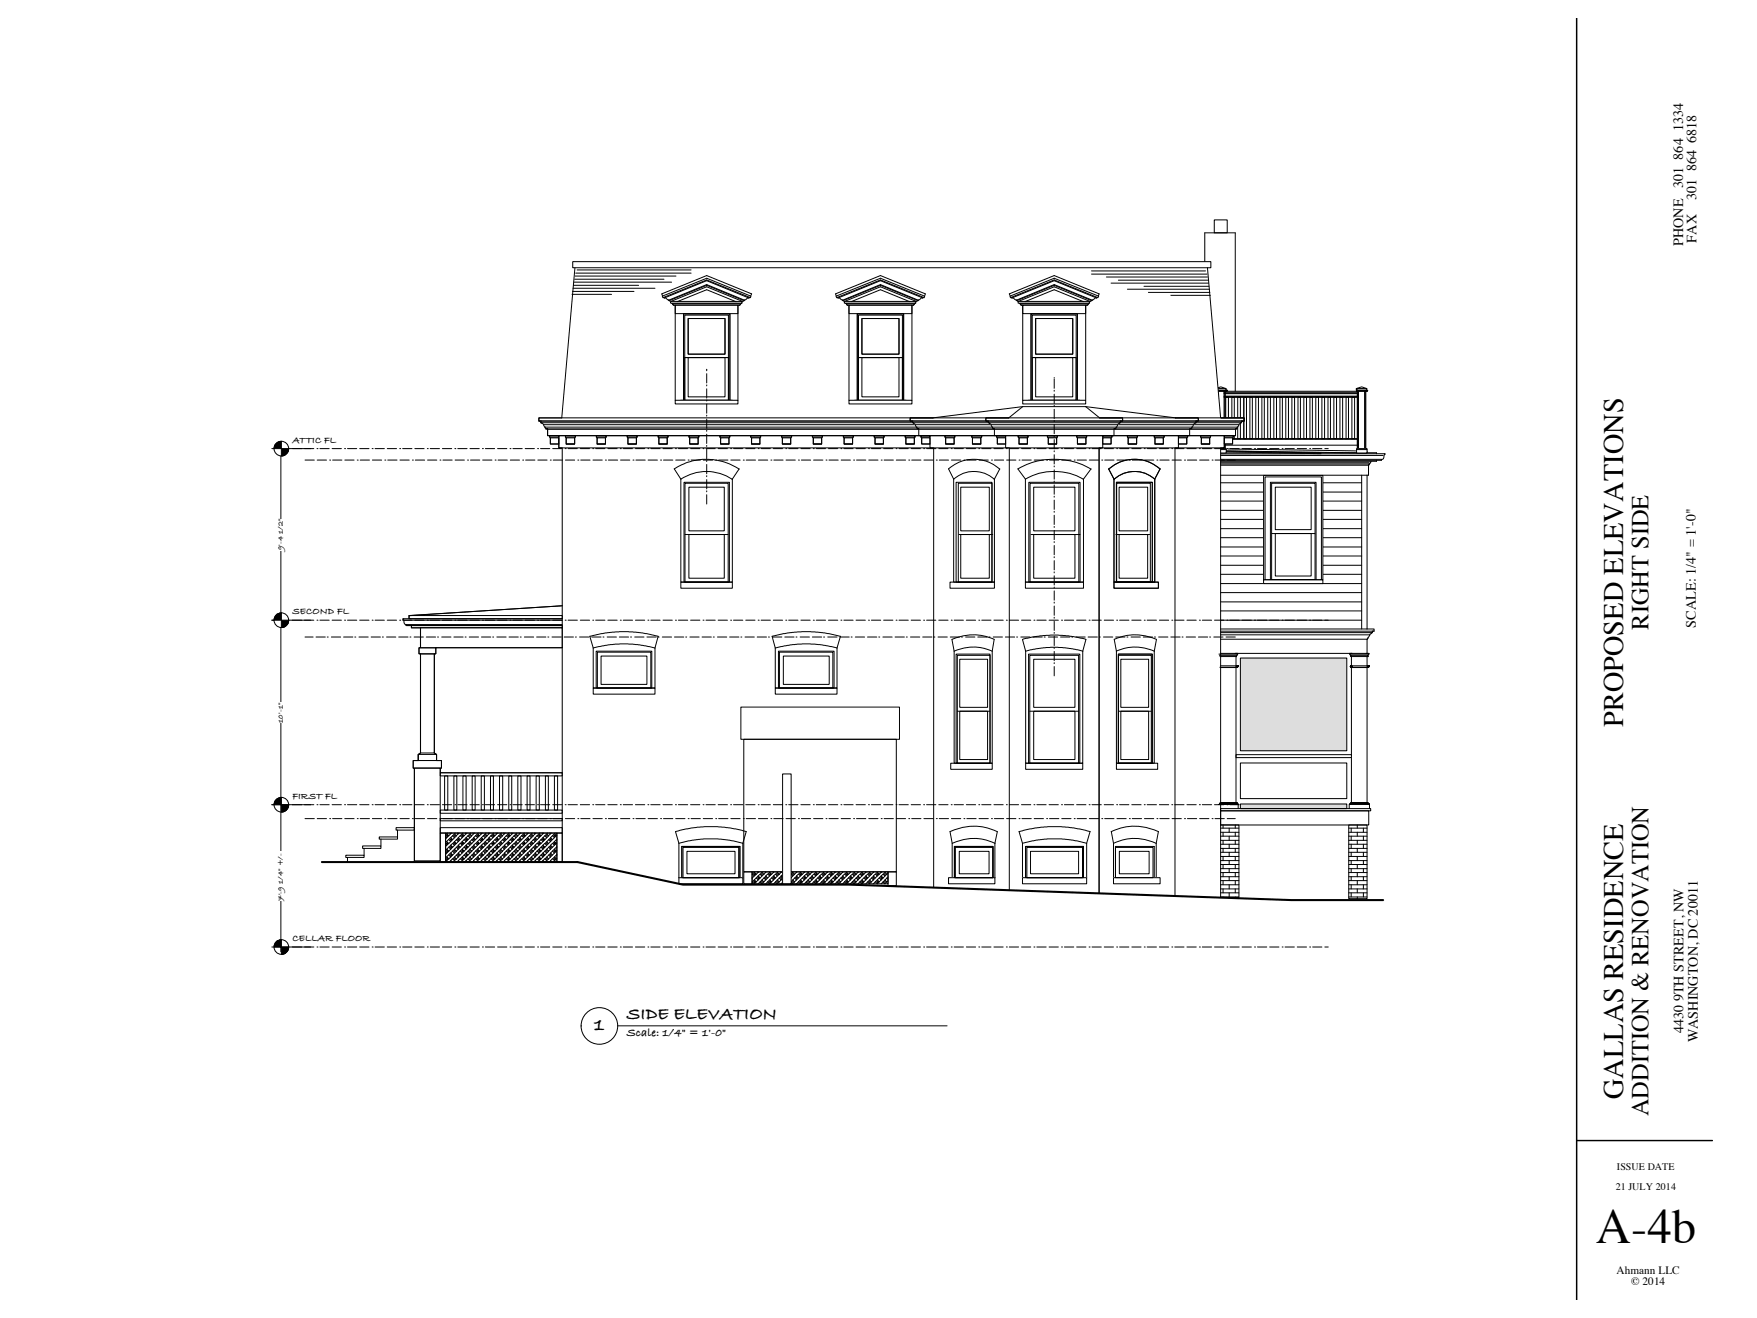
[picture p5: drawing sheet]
<svg xmlns="http://www.w3.org/2000/svg" width="610mm" height="457mm" viewBox="0 0 610 457" stroke-linecap="round" stroke-linejoin="round" font-family="sans-serif">
<defs><g id="words">
<text font-size="16.9" x="553.7" y="431.1">A-4b</text>
<g font-size="9.8">
<text x="563.1" y="252.3" transform="rotate(-90 563.1 252.3)">PROPOSED ELEVATIONS</text>
<text x="563.2" y="381.3" transform="rotate(-90 563.2 381.3)">GALLAS RESIDENCE</text>
</g>
<g font-size="8.5">
<text x="571.9" y="218.4" transform="rotate(-90 571.9 218.4)">RIGHT SIDE</text>
<text x="572" y="387.3" transform="rotate(-90 572 387.3)">ADDITION &amp; RENOVATION</text>
</g>
<text font-size="7" x="206.2" y="357.5">1</text>
<text font-size="6.3" x="217.5" y="353.4">SIDE ELEVATION</text>
<g font-size="4.9">
<text x="583.9" y="45.5" transform="rotate(-90 583.9 45.5)">1334</text>
<text x="588.6" y="49.6" transform="rotate(-90 588.6 49.6)">6818</text>
<text x="583.9" y="55.4" transform="rotate(-90 583.9 55.4)">864</text>
<text x="588.6" y="59.4" transform="rotate(-90 588.6 59.4)">864</text>
<text x="583.9" y="65.3" transform="rotate(-90 583.9 65.3)">301</text>
<text x="588.6" y="69.3" transform="rotate(-90 588.6 69.3)">301</text>
<text x="583.9" y="85.4" transform="rotate(-90 583.9 85.4)">PHONE</text>
<text x="588.6" y="84.2" transform="rotate(-90 588.6 84.2)">FAX</text>
<text x="588.3" y="217.7" transform="rotate(-90 588.3 217.7)">SCALE: 1/4&quot; = 1'-0&quot;</text>
<text x="584.1" y="347.4" transform="rotate(-90 584.1 347.4)">9TH STREET, NW</text>
<text x="584.1" y="358.5" transform="rotate(-90 584.1 358.5)">4430</text>
<text x="589.1" y="361.6" transform="rotate(-90 589.1 361.6)">WASHINGTON, DC 20011</text>
</g>
<text font-size="4.2" x="217.5" y="359.4">Scale: 1/4&quot; = 1'-‐0&quot;</text>
<g font-size="3.9">
<text x="560.8" y="441.8">Ahmann LLC</text>
<text x="565.9" y="445.7">© 2014</text>
</g>
<g font-size="3.5">
<text x="101.4" y="153.6">ATTIC FL</text>
<text x="101.4" y="213.1">SECOND FL</text>
<text x="101.4" y="277.2">FIRST FL</text>
<text x="101.4" y="326.6">CELLAR FLOOR</text>
<text x="561" y="405.8">ISSUE DATE</text>
<text x="560.6" y="412.8">21 JULY 2014</text>
</g>
<g font-size="2.8">
<text x="98.1" y="185.3" transform="rotate(-90 98.1 185.3)">1/2&quot;</text>
<text x="98.1" y="190.9" transform="rotate(-90 98.1 190.9)">9'-‐4</text>
<text x="98.1" y="250.7" transform="rotate(-90 98.1 250.7)">10'-‐1&quot;</text>
<text x="98.1" y="312.5" transform="rotate(-90 98.1 312.5)">7'-‐91/4&quot; +/-‐</text>
</g>
</g></defs>
<path d="M547 6.3v444.6M547 395.6h47.1" fill="none" stroke="#000" stroke-width=".51"/>
<g fill="none" stroke="#000" stroke-width=".35">
<path d="M214.3 355.9h114.3"/>
<circle cx="208" cy="355.9" r="6.4"/>
</g>
<path d="M422.5 157.1h44.3v.3h1l-.4 2.3-1.3 .3-.2 1.3v3.5h-43.4z" fill-rule="evenodd" fill="#fff"/>
<path d="M423.5 160h52.2M423.5 161h51.5M423.5 160.5h51.5M423.5 161.4h51.3v3.4M423.5 164.8h50.7" fill="none" stroke="#000" stroke-width=".35"/>
<path d="M417.2 155.6l57.1 .9v.6l-57.1-.8z" fill="#fff"/>
<path d="M417.2 155.6l57.1 .9v.6l-57.1-.8 41.2 .8M417.2 156.5l41.1 .9M417.2 157.1h60.4v.3M480.5 157.4v.2M475.7 160h1.9" fill="none" stroke="#000" stroke-width=".35"/>
<path d="M480.3 157.7l-.3 1.3-.7 .4 1.2-1.8z" fill-rule="evenodd" fill="#fff"/>
<path d="M423.5 157.5l57 .1M423.5 158h56.4M423.5 159.3h55.8M477.6 159.7v.3M479.3 159.3v.4h-55.8M480.5 157.6l-.5 1.4-.7 .4" fill="none" stroke="#000" stroke-width=".35"/>
<path d="M421.8 134.8l2.4-.6 2.4 .8v.7h44.2l-.2-.9 1.9-.6 1.9 .6v.6l-.4 .3v20.4h-4v-1.7h-43.5l-.6 1.7-3.4-.1-.4-20.4z" fill-rule="evenodd" fill="#fff"/>
<g fill="none" stroke="#000" stroke-width=".35">
<path d="M421.8 134.8l1.8-.6 1.8 .6v.6h-3.6zM421.8 135.4h.1M421.8 134.8h3.6M421.8 135.4h3.6M421.9 135.5h.1M421.9 135.6h.1M421.9 135.6h3.5M421.9 135.4v.2M422 135.6h.1M422 135.6l52 .1M422 135.6h3.2M422.1 135.7v20.4"/>
<path d="M422.3 135.7v20.4M422.6 135.7v20.4M424.7 136.1h46.2M424.7 136.4h46.2M424.7 136.6h46.2M424.7 137.4h46.2M424.7 137.6h46.2M424.7 137.8h46.2M424.7 135.7v20.4M424.9 135.7v20.4M425.1 135.7v20.4M425.2 135.7h.1"/>
<path d="M425.2 135.6v.1M425.3 137.8h.9v14.3h-.9zM425.3 135.6h.1M425.3 135.7h.1M425.3 135.6v.1M425.3 135.5l-.1 .2M425.4 135.4l-.1 .1M425.4 135.4h.1M425.4 135.6h.1M425.4 135.5h.1M425.4 135.4v.1M425.4 135.5v.1"/>
<path d="M427.4 137.8h.8v14.3h-.8zM429.4 137.8h1v14.3h-1zM431.5 137.8h1v14.3h-1zM433.7 137.8h.8v14.3h-.8zM435.7 137.8h.9v14.3h-.9zM437.8 137.8h.9v14.3h-.9zM439.8 137.8h1v14.3h-1zM442 137.8h.9v14.3h-.9zM444.1 137.8h.8v14.3h-.8zM446.1 137.8h.9v14.3h-.9zM448.2 137.8h1v14.3h-1zM450.3 137.8h.9v14.3h-.9z"/>
<path d="M452.4 137.8h.9v14.3h-.9zM454.5 137.8h.8v14.3h-.8zM456.5 137.8h1v14.3h-1zM458.6 137.8h1v14.3h-1zM460.8 137.8h.8v14.3h-.8zM462.8 137.8h.9v14.3h-.9zM464.9 137.8h.9v14.3h-.9zM467 137.8h.9v14.3h-.9zM469.1 137.8h.9v14.3h-.9zM470.6 134.8l1.8-.6 1.8 .6v.6h-3.6zM470.6 134.8h3.6M470.6 135.4h3.6"/>
<path d="M470.7 135.4h.1M470.7 135.6h3.4M470.7 135.4l.1 .3M470.7 135.6h3.3M470.8 135.7h.1M470.9 135.7v20.4M471 135.7v20.4M471.3 135.7v20.4M473.5 135.7v20.4M473.7 135.7v20.4M473.9 135.7v20.4M474 135.7h.1"/>
<path d="M474 135.6v.1M474 135.6h.1M474.1 135.5h.1M474.1 135.6h.1M474.1 135.4v.2M474.2 135.4h.1M424.7 152.1h46.2M424.7 152.4h46.2M424.7 154.4h46.2"/>
</g>
<path d="M421.8 155.6h3.6v1.5h-3.6z" fill-rule="evenodd" fill="#fff"/>
<path d="M421.8 155.6h3.6v1.5h-3.6z" fill="none" stroke="#000" stroke-width=".35"/>
<path d="M470.7 155.6h3.6v1.5h-3.6z" fill-rule="evenodd" fill="#fff"/>
<path d="M421.8 156h3.6M470.7 155.6h3.6v1.5h-3.6zM470.7 156h3.6M474.3 164.8h.5M475 161.1l-.1 .2M475.1 160.9l-.1 .2M475.6 160.2l-.5 .7" fill="none" stroke="#000" stroke-width=".35"/>
<g fill="#fff">
<path d="M422.3 131.5l1.2 13.5h8.1v1.1h-.8l-2.2 2.8v2.2h-.7l-.2 .8v2.1h-3v1.4h-1.2v2.6h-7l-.7-8 3.7-13.6z" fill-rule="evenodd"/>
<path d="M234.3 105.9h21.7v2.9h-21.7z" fill-rule="evenodd"/>
</g>
<path d="M245.2 97.1l-15.1 6.1M245.2 99.5l-12.5 5.1M245.2 96.5l-15.3 6.2M245.2 95.6l-15.6 6.3M233.1 105.1l.2 .2M233.3 105.3l.5 .6h.5M233.3 105.1h21.5M233.3 105.2h23.5M233.4 105.5h23.1M234.3 105.9h21.7v2.9h-21.7z" fill="none" stroke="#000" stroke-width=".35"/>
<path d="M232.1 104.3l.6 .2z" fill-rule="evenodd" fill="#fff"/>
<path d="M232 104.1l.7 .4" fill="none" stroke="#000" stroke-width=".35"/>
<path d="M230.5 103.3l1.5 .8z" fill-rule="evenodd" fill="#fff"/>
<path d="M245.2 97.4l-14.7 6-.3-.3M245.2 98.7l-13.2 5.4M245.2 99l-13 5.3M229.8 102.8l.2 .5M230.5 103.3l1.5 .8" fill="none" stroke="#000" stroke-width=".35"/>
<path d="M232.7 104.6h24.8v.6h-24.8z" fill-rule="evenodd" fill="#fff"/>
<path d="M229.6 101.9l.3 .8M232.7 104.6h24.8v.6h-24.8zM234.3 105.9v33M245.2 100.5l-10.3 4.1" fill="none" stroke="#000" stroke-width=".35"/>
<path d="M237.2 108.9h16v30.4h-16z" fill-rule="evenodd" fill="#fff"/>
<path d="M237.2 108.9h16v30.4h-16zM237.6 109.3h15.1v29.6h-15.1zM238.8 110.5h12.7v12.4h-12.7zM236.1 138.9h18.1v.4h-18.1zM237.2 138.9v-30h16v30M237.6 138.9v-14.9h15.1v14.9M237.6 124h15.1M238.8 124h12.7v13.7h-12.7z" fill="none" stroke="#000" stroke-width=".35"/>
<path d="M234.3 138.9h21.7v1.2h-21.7z" fill-rule="evenodd" fill="#fff"/>
<path d="M245.2 97.1l15.1 6.1M245.2 99.5l12.4 5.1M245.2 96.5l15.2 6.2M245.2 95.6l15.6 6.3M256 105.9v33M257.3 105.1l-.7 .8h-.5M234.3 138.9h21.7v1.2h-21.7z" fill="none" stroke="#000" stroke-width=".35"/>
<path d="M257.7 104.5l.6-.2z" fill-rule="evenodd" fill="#fff"/>
<path d="M258.3 104.1l-.6 .4" fill="none" stroke="#000" stroke-width=".35"/>
<path d="M258.3 104.1l1.6-.8z" fill-rule="evenodd" fill="#fff"/>
<path d="M245.2 97.4l14.6 6 .3-.3M245.2 98.7l13.1 5.4M245.2 99l12.9 5.3M245.2 100.5l10.2 4.1M259.9 103.3l-1.6 .8M260.5 102.8l-.2 .5M260.8 101.9l-.4 .8" fill="none" stroke="#000" stroke-width=".35"/>
<path d="M260.9 302.4h47.2v4.2h-47.2z" fill-rule="evenodd" fill="#fff"/>
<g fill="none" stroke="#000" stroke-width=".35">
<path d="M260.9 302.4h47.2v4.2h-47.2zM260.9 304.5h.1M261.1 303.3l.6 .6M261.5 305.9h.1M261.5 303.3h.1M261.7 306.2h.1M261.7 303.5h.1M261.7 305.6h.1M261.7 302.9h.1M261.7 305.9h.1M261.7 303.3h.1M261.7 302.6l.7 .7"/>
<path d="M261.7 305.2l.7 .7M261.8 302.5l-.9 .8M262 305.9h.1M262 303.3h.1M262.4 304.5l.7 .7M262.8 304.5h.1M262.9 302.4l.2 .2M263.1 304.8h.1M263.1 304.3h.1M263.1 304.5h.1M263.1 303.9l.6 .6M263.1 302.5l-2.2 2.1"/>
<path d="M263.3 304.5h.1M263.7 303.3l.6 .6M264.1 305.9h.1M264.1 303.3h.1M264.3 306.2h.1M264.3 303.5h.1M264.3 305.6h.1M264.3 302.9h.1M264.3 305.9h.1M264.3 303.3h.1M264.3 302.6l.7 .7M264.3 305.2l.7 .7"/>
<path d="M264.5 302.5l-3.6 3.5M264.7 305.9h.1M264.7 303.3h.1M265 304.5l.7 .7M265.4 304.5h.1M265.6 302.5l.1 .1M265.7 304.5h.1M265.7 304.8h.1M265.7 304.3h.1M265.7 304l-2.6 2.6M265.8 302.5l-4.1 4.1-.7-.7M265.9 304.5h.1"/>
<path d="M266.3 303.3l-.6 .6 .7 .6M266.4 303.3l.6 .6M266.8 305.9h.1M266.8 303.3h.1M267 306.2h.1M267 303.5h.1M267 305.6h.1M267 302.9h.1M267 305.9h.1M267 303.3h.1M267 305.2l.7 .7M267.1 302.5l-.7 .8"/>
<path d="M267.3 305.9h.1M267.3 303.3h.1M267.6 303.3l-3.3 3.3-.6-.6M267.7 304.5l.7 .7M268.1 304.5h.1M268.2 302.4l.2 .2M268.4 304.8h.1M268.4 304.3h.1M268.4 304.5h.1M268.4 303.9l.7 .6M268.5 302.5l-.8 .8-.7-.7M268.6 304.5h.1"/>
<path d="M269 303.3l-3.3 3.3M269.4 305.9h.1M269.4 303.3h.1M269.7 306.2h.1M269.7 303.5h.1M269.7 305.6h.1M269.7 302.9h.1M269.7 305.9h.1M269.7 303.3h.1M269.7 305.2l.6 .7M269.7 302.6l.6 .7M269.8 302.5l-.7 .8 .6 .6"/>
<path d="M270 305.9h.1M270 303.3h.1M270.3 304.5l.7 .7M270.8 304.5h.1M270.9 302.5l.1 .1M271 304.5h.1M271 304.8h.1M271 304.3h.1M271 303.9l.7 .6M271.1 302.5l-4.1 4.1-.6-.7M271.3 304.5h.1M271.8 303.3l.6 .6"/>
<path d="M272.1 305.9h.1M272.1 303.3h.1M272.4 306.2h.1M272.4 303.5h.1M272.4 305.6h.1M272.4 302.9h.1M272.4 305.9h.1M272.4 303.3h.1M272.4 305.2l.6 .7M272.4 302.6l.6 .7M272.5 302.5l-4.1 4.1M272.6 305.9h.1"/>
<path d="M272.6 303.3h.1M273 304.5l.7 .7M273.5 304.5h.1M273.6 302.4l.1 .2M273.7 304.8h.1M273.7 304.3h.1M273.7 304.5h.1M273.7 303.9l.7 .6M273.8 302.5l-4.1 4.1-.6-.6M274 304.5h.1M274.4 303.3l.6 .6M274.7 305.9h.1"/>
<path d="M274.7 303.3h.1M275 306.2h.1M275 303.5h.1M275 305.6h.1M275 302.9h.1M275 305.9h.1M275 303.3h.1M275 302.6l.7 .7M275 305.2l.7 .7M275.2 302.5l-4.2 4.1M275.3 305.9h.1M275.3 303.3h.1"/>
<path d="M275.7 304.5l.7 .7M276.1 304.5h.1M276.3 302.5l.1 .1M276.4 304.5h.1M276.4 304.8h.1M276.4 304.3h.1M276.4 304l-2.7 2.6M276.4 302.5l-4 4.1-.7-.7M276.6 304.5h.1M276.9 303.3l-.5 .6 .6 .6M277.1 303.3l.6 .6M277.5 305.9h.1"/>
<path d="M277.5 303.3h.1M277.7 306.2h.1M277.7 303.5h.1M277.7 305.6h.1M277.7 302.9h.1M277.7 305.9h.1M277.7 303.3h.1M277.7 305.2l.7 .7M277.8 302.5l-.8 .8M278 305.9h.1M278 303.3h.1M278.3 303.3l-3.3 3.3-.6-.6"/>
<path d="M278.4 304.5l.7 .7M278.8 304.5h.1M278.9 302.4l.2 .2M279.1 304.8h.1M279.1 304.3h.1M279.1 304.5h.1M279.1 303.9l.6 .6M279.1 302.5l-.7 .8-.7-.7M279.3 304.5h.1M279.7 303.3l-3.3 3.3M280.1 305.9h.1M280.1 303.3h.1"/>
<path d="M280.3 306.2h.1M280.3 303.5h.1M280.3 305.6h.1M280.3 302.9h.1M280.3 305.9h.1M280.3 303.3h.1M280.3 302.6l.7 .7M280.3 305.2l.7 .7M280.5 302.5l-.8 .8 .6 .6M280.7 305.9h.1M280.7 303.3h.1M281 304.5l.7 .7"/>
<path d="M281.4 304.5h.1M281.6 302.5l.1 .1M281.7 304.5h.1M281.7 304.8h.1M281.7 304.3h.1M281.7 304l-2.6 2.6M281.8 302.5l-4.1 4.1-.7-.7M281.9 304.5h.1M282.3 303.3l-.6 .6 .7 .6M282.4 303.3l.6 .6M282.8 305.9h.1M282.8 303.3h.1"/>
<path d="M283 306.2h.1M283 303.5h.1M283 305.6h.1M283 302.9h.1M283 305.9h.1M283 303.3h.1M283 305.2l.7 .7M283 302.6l.7 .7M283.1 302.5l-.7 .8M283.3 305.9h.1M283.3 303.3h.1M283.7 304.5l.7 .7"/>
<path d="M284.1 304.5h.1M284.2 302.4l.2 .2M284.4 304.8h.1M284.4 304.3h.1M284.4 304.5h.1M284.4 303.9l.7 .6M284.5 302.5l-4.2 4.1-.6-.6M284.6 304.5h.1M285.1 303.3l.6 .6M285.4 305.9h.1M285.4 303.3h.1M285.7 306.2h.1"/>
<path d="M285.7 303.5h.1M285.7 305.6h.1M285.7 302.9h.1M285.7 305.9h.1M285.7 303.3h.1M285.7 302.6l.6 .7M285.7 305.2l.6 .7M285.8 302.5l-4.1 4.1M286 305.9h.1M286 303.3h.1M286.3 304.5l.7 .7M286.8 304.5h.1"/>
<path d="M286.9 302.5l.1 .1M287 304.5h.1M287 304.8h.1M287 304.3h.1M287 304l-2.6 2.6M287.1 302.5l-4.1 4.1-.6-.7M287.3 304.5h.1M287.6 303.3l-.6 .6 .7 .6M287.8 303.3l.6 .6M288.1 305.9h.1M288.1 303.3h.1M288.4 306.2h.1"/>
<path d="M288.4 303.5h.1M288.4 305.6h.1M288.4 302.9h.1M288.4 305.9h.1M288.4 303.3h.1M288.4 305.2l.7 .7M288.5 302.5l-.8 .8M288.6 305.9h.1M288.6 303.3h.1M289 303.3l-3.3 3.3-.6-.6M289.1 304.5l.6 .7M289.5 304.5h.1"/>
<path d="M289.6 302.4l.1 .2M289.7 304.8h.1M289.7 304.3h.1M289.7 304.5h.1M289.7 303.9l.7 .6M289.8 302.5l-.7 .8-.7-.7M290 304.5h.1M290.3 303.3l-3.3 3.3M290.7 305.9h.1M290.7 303.3h.1M291 306.2h.1M291 303.5h.1"/>
<path d="M291 305.6h.1M291 302.9h.1M291 305.9h.1M291 303.3h.1M291 302.6l.7 .7M291 305.2l.7 .7M291.2 302.5l-.8 .8 .6 .6M291.3 305.9h.1M291.3 303.3h.1M291.7 304.5l.7 .7M292.1 304.5h.1M292.3 302.5l.1 .1"/>
<path d="M292.4 304.5h.1M292.4 304.8h.1M292.4 304.3h.1M292.4 304l-2.7 2.6M292.4 302.5l-4 4.1-.7-.7M292.6 304.5h.1M292.9 303.3l-.5 .6 .6 .6M293.1 303.3l.6 .6M293.5 305.9h.1M293.5 303.3h.1M293.7 306.2h.1M293.7 303.5h.1"/>
<path d="M293.7 305.6h.1M293.7 302.9h.1M293.7 305.9h.1M293.7 303.3h.1M293.7 305.2l.7 .7M293.7 302.6l.7 .7M293.8 302.5l-.8 .8M294 305.9h.1M294 303.3h.1M294.4 304.5l.7 .7M294.8 304.5h.1M294.9 302.4l.2 .2"/>
<path d="M295.1 304.8h.1M295.1 304.3h.1M295.1 304.5h.1M295.1 303.9l.6 .6M295.1 302.5l-4.1 4.1-.6-.6M295.3 304.5h.1M295.7 303.3l.6 .6M296.1 305.9h.1M296.1 303.3h.1M296.3 306.2h.1M296.3 303.5h.1M296.3 305.6h.1"/>
<path d="M296.3 302.9h.1M296.3 305.9h.1M296.3 303.3h.1M296.3 305.2l.7 .7M296.3 302.6l.7 .7M296.5 302.5l-4.1 4.1M296.7 305.9h.1M296.7 303.3h.1M297 304.5l.7 .7M297.4 304.5h.1M297.6 302.5l.1 .1M297.7 304.5h.1"/>
<path d="M297.7 304.8h.1M297.7 304.3h.1M297.7 304l-2.6 2.6M297.8 302.5l-4.1 4.1-.7-.7M297.9 304.5h.1M298.3 303.3l-.6 .6 .7 .6M298.4 303.3l.6 .6M298.8 305.9h.1M298.8 303.3h.1M299 306.2h.1M299 303.5h.1M299 305.6h.1"/>
<path d="M299 302.9h.1M299 305.9h.1M299 303.3h.1M299 305.2l.7 .7M299.1 302.5l-.7 .8M299.3 305.9h.1M299.3 303.3h.1M299.6 303.3l-3.3 3.3-.6-.6M299.7 304.5l.7 .7M300.1 304.5h.1M300.2 302.4l.2 .2M300.4 304.8h.1"/>
<path d="M300.4 304.3h.1M300.4 304.5h.1M300.4 303.9l.7 .6M300.5 302.5l-.8 .8-.7-.7M300.7 304.5h.1M301 303.3l-3.3 3.3M301.4 305.9h.1M301.4 303.3h.1M301.7 306.2h.1M301.7 303.5h.1M301.7 305.6h.1M301.7 302.9h.1"/>
<path d="M301.7 305.9h.1M301.7 303.3h.1M301.7 302.6l.6 .7M301.7 305.2l.6 .7M301.8 302.5l-.7 .8 .6 .6M302 305.9h.1M302 303.3h.1M302.3 304.5l.7 .7M302.8 304.5h.1M302.9 302.5l.1 .1M303 304.5h.1M303 304.8h.1"/>
<path d="M303 304.3h.1M303 305.2l-1.3 1.4-.6-.6M303 304l-2.6 2.6M303.1 302.5l-4.1 4.1-.6-.7M303.3 304.5h.1M303.6 303.3l-.6 .6 .7 .6M303.8 303.3l.6 .6M304.1 305.9h.1M304.1 303.3h.1M304.4 306.2h.1M304.4 303.5h.1M304.4 305.6h.1"/>
<path d="M304.4 302.9h.1M304.4 305.9h.1M304.4 303.3h.1M304.4 305.2l.7 .7M304.4 302.6l.7 .7M304.5 302.5l-.8 .8M304.6 305.9h.1M304.6 303.3h.1M305.1 304.5l.6 .7M305.5 304.5h.1M305.6 302.4l.1 .2M305.7 304.8h.1"/>
<path d="M305.7 304.3h.1M305.7 304.5h.1M305.7 303.9l.7 .6M305.8 302.5l-2.8 2.7M306 304.5h.1M306.4 303.3l.6 .6M306.7 305.9h.1M306.7 303.3h.1M307 306.2h.1M307 303.5h.1M307 305.6h.1M307 302.9h.1"/>
<path d="M307 305.9h.1M307 303.3h.1M307 305.2l.7 .7M307 302.6l.7 .7M307.2 302.5l-4.2 4.1M307.3 305.9h.1M307.3 303.3h.1M307.7 304.5l.4 .5M308 305.6l-1 1-.6-.6M308.1 302.9l-3.7 3.7-.7-.7M308.1 304.2l-2.4 2.4"/>
</g>
<path d="M154.6 289h38.6v10h-38.6z" fill-rule="evenodd" fill="#fff"/>
<g fill="none" stroke="#000" stroke-width=".35">
<path d="M101.4 155.6h3.2M105.7 155.6h3.2M105.8 159.6h3.3M110 155.6h.3M110.1 159.6h3.2M111 155.6h3.2M114.4 159.6h.3M115.2 155.6h3.2M115.4 159.6h3.2M119.5 155.6h.4M119.6 159.6h3.3M120.6 155.6h3.2"/>
<path d="M124 159.6h.3M124.8 155.6h3.2M125 159.6h3.2M129.1 155.6h.4M129.2 159.6h3.2M130.1 155.6h3.2M133.5 159.6h.4M134.4 155.6h3.2M134.5 159.6h3.3M138.7 155.6h.3M138.8 159.6h3.2M139.7 155.6h3.2"/>
<path d="M143.1 159.6h.3M143.9 155.6h3.3M144.1 159.6h3.2M148.3 155.6h.3M148.3 159.6h3.3M149.3 155.6h3.2M152.7 159.6h.3M153.5 155.6h3.2M153.7 159.6h3.2M157.8 155.6h.4M157.9 159.6h3.2M158.8 155.6h3.3"/>
<path d="M162.2 159.6h.4M163.1 155.6h3.2M163.2 159.6h3.3M167.4 155.6h.3M167.5 159.6h3.2M168.4 155.6h3.2M171.8 159.6h.3M172.6 155.6h3.3M172.8 159.6h3.2M177 155.6h.3M177 159.6h3.3M178 155.6h3.2"/>
<path d="M181.4 159.6h.3M182.2 155.6h3.2M182.4 159.6h3.2M186.5 155.6h.4M186.6 159.6h3.2M187.5 155.6h3.3M190.9 159.6h.4M191.8 155.6h3.2M191.9 159.6h3.3M196.1 155.6h.3M196.2 159.6h3.2M197.1 155.6h3.2"/>
<path d="M200.5 159.6h.3M201.3 155.6h3.3M201.5 159.6h3.2M205.7 155.6h.3M205.7 159.6h3.3M206.7 155.6h3.2M210.1 159.6h.3M210.9 155.6h3.2M211.1 159.6h3.2M215.2 155.6h.4M215.3 159.6h3.2M216.2 155.6h3.3"/>
<path d="M219.6 159.6h.4M220.5 155.6h3.2M220.6 159.6h3.3M224.8 155.6h.3M224.9 159.6h3.2M225.8 155.6h3.2M229.2 159.6h.3M230 155.6h3.3M230.2 159.6h3.2M234.4 155.6h.3M234.4 159.6h3.3M235.4 155.6h3.2"/>
<path d="M238.8 159.6h.3M239.6 155.6h3.2M239.8 159.6h3.2M243.9 155.6h.4M244 159.6h3.2M244.9 155.6h3.3M248.3 159.6h.4M249.2 155.6h3.2M249.3 159.6h3.3M253.5 155.6h.3M253.6 159.6h3.2M254.5 155.6h3.2"/>
<path d="M257.9 159.6h.3M258.7 155.6h3.3M258.9 159.6h3.2M263.1 155.6h.3M263.1 159.6h3.3M264.1 155.6h3.2M267.5 159.6h.3M268.3 155.6h3.2M268.5 159.6h3.2M272.6 155.6h.4M272.7 159.6h3.2M273.6 155.6h3.3"/>
<path d="M277 159.6h.4M277.9 155.6h3.2M278 159.6h3.3M282.2 155.6h.3M282.3 159.6h3.2M283.2 155.6h3.2M286.6 159.6h.3M287.4 155.6h3.3M287.6 159.6h3.2M291.8 155.6h.3M291.8 159.6h3.3M292.8 155.6h3.2"/>
<path d="M296.2 159.6h.3M297 155.6h3.2M297.2 159.6h3.2M301.3 155.6h.4M301.4 159.6h3.2M302.3 155.6h3.3M305.7 159.6h.4M306.6 155.6h3.2M306.7 159.6h3.3M310.9 155.6h.3M311 159.6h3.2M311.9 155.6h3.2"/>
<path d="M315.3 159.6h.3M316.1 155.6h3.3M316.3 159.6h3.2M320.5 155.6h.3M320.5 159.6h3.3M321.5 155.6h3.2M324.9 159.6h.3M325.7 155.6h3.2M325.9 159.6h3.2M330 155.6h.4M330.1 159.6h3.2M331 155.6h3.3"/>
<path d="M334.4 159.6h.4M335.3 155.6h3.2M335.4 159.6h3.3M339.6 155.6h.3M339.7 159.6h3.2M340.6 155.6h3.2M344 159.6h.3M344.8 155.6h3.3M345 159.6h3.2M349.2 155.6h.3M349.2 159.6h3.3M350.2 155.6h3.2"/>
<path d="M353.6 159.6h.3M354.4 155.6h3.2M354.6 159.6h3.2M358.7 155.6h.4M358.8 159.6h3.2M359.7 155.6h3.3M363.1 159.6h.4M364 155.6h3.2M364.2 159.6h3.2M368.3 155.6h.3M368.4 159.6h3.2M369.3 155.6h3.2"/>
<path d="M372.7 159.6h.3M373.5 155.6h3.3M373.7 159.6h3.2M377.9 155.6h.3M378 159.6h3.2M378.9 155.6h3.2M382.3 159.6h.3M383.1 155.6h3.2M383.3 159.6h3.2M387.4 155.6h.4M387.5 159.6h3.2M388.5 155.6h3.2"/>
<path d="M391.8 159.6h.4M392.7 155.6h3.2M392.9 159.6h3.2M397 155.6h.3M397.1 159.6h3.2M398 155.6h3.2M401.4 159.6h.3M402.3 155.6h3.2M402.4 159.6h3.2M406.6 155.6h.3M406.7 159.6h3.2M407.6 155.6h3.2"/>
<path d="M411 159.6h.3M411.8 155.6h3.2M412 159.6h3.2M416.1 155.6h.4M416.2 159.6h3.2M417.2 155.6h3.2M420.5 159.6h.4M421.4 155.6h3.2M421.6 159.6h3.2M425.7 155.6h.3M425.8 159.6h2.8M426.7 155.6h3.2"/>
<path d="M431 155.6h3.2M435.3 155.6h.3M436.3 155.6h3.2M440.5 155.6h3.2M444.8 155.6h.4M445.9 155.6h3.2M450.1 155.6h3.2M454.4 155.6h.3M455.4 155.6h3.2M459.7 155.6h1.1M94.3 215.1h5.6M96.4 214l2.2 2.2"/>
<path d="M97.5 213.5v67.3M101.4 215.1h3.2M105.7 215.1h3.2M110 215.1h.3M111 215.1h3.2M115.2 215.1h3.2M119.5 215.1h.4M120.6 215.1h3.2M124.8 215.1h3.2M129.1 215.1h.4M130.1 215.1h3.2M134.4 215.1h3.2"/>
<path d="M138.7 215.1h.3M139.7 215.1h3.2M143.9 215.1h3.3M148.3 215.1h.3M149.3 215.1h3.2M153.5 215.1h3.2M157.8 215.1h.4M158.8 215.1h3.3M163.1 215.1h3.2M167.4 215.1h.3M168.4 215.1h3.2M172.6 215.1h3.3"/>
<path d="M177 215.1h.3M178 215.1h3.2M182.2 215.1h3.2M186.5 215.1h.4M187.5 215.1h3.3M191.8 215.1h3.2M196.1 215.1h.3M197.1 215.1h3.2M201.3 215.1h3.3M205.7 215.1h.3M206.7 215.1h3.2M210.9 215.1h3.2"/>
<path d="M215.2 215.1h.4M216.2 215.1h3.3M220.5 215.1h3.2M224.8 215.1h.3M225.8 215.1h3.2M230 215.1h3.3M234.4 215.1h.3M235.4 215.1h3.2M239.6 215.1h3.2M243.9 215.1h.4M244.9 215.1h3.3M249.2 215.1h3.2"/>
<path d="M253.5 215.1h.3M254.5 215.1h3.2M258.7 215.1h3.3M263.1 215.1h.3M264.1 215.1h3.2M268.3 215.1h3.2M272.6 215.1h.4M273.6 215.1h3.3M277.9 215.1h3.2M282.2 215.1h.3M283.2 215.1h3.2M287.4 215.1h3.3"/>
<path d="M291.8 215.1h.3M292.8 215.1h3.2M297 215.1h3.2M301.3 215.1h.4M302.3 215.1h3.3M306.6 215.1h3.2M310.9 215.1h.3M311.9 215.1h3.2M316.1 215.1h3.3M320.5 215.1h.3M321.5 215.1h3.2M325.7 215.1h3.2"/>
<path d="M330 215.1h.4M331 215.1h3.3M335.3 215.1h3.2M339.6 215.1h.3M340.6 215.1h3.2M344.8 215.1h3.3M349.2 215.1h.3M350.2 215.1h3.2M354.4 215.1h3.2M358.7 215.1h.4M359.7 215.1h3.3M364 215.1h3.2"/>
<path d="M368.3 215.1h.3M369.3 215.1h3.2M373.5 215.1h3.3M377.9 215.1h.3M378.9 215.1h3.2M383.1 215.1h3.2M387.4 215.1h.4M388.5 215.1h3.2M392.7 215.1h3.2M397 215.1h.3M398 215.1h3.2M402.3 215.1h3.2"/>
<path d="M406.6 215.1h.3M407.6 215.1h3.2M411.8 215.1h3.2M416.1 215.1h.4M417.2 215.1h3.2M421.4 215.1h3.2M425.7 215.1h.3M426.7 215.1h3.2M431 215.1h3.2M435.3 215.1h.3M436.3 215.1h3.2M440.5 215.1h3.2"/>
<path d="M444.8 215.1h.4M445.9 215.1h3.2M450.1 215.1h3.2M454.4 215.1h.3M455.4 215.1h3.2M459.7 215.1h1.1M94.3 279.1h5.6M96.4 278l2.2 2.3M154.6 289h38.6v10h-38.6zM154.6 290.2l.4 .4M154.6 295.5l.4 .4M154.7 292.9l.3 .3"/>
<path d="M154.7 298.2l.3 .3M154.8 297.9h.1M154.8 295.2h.1M154.8 292.6h.1M154.8 289.9h.1M155 298.2h.1M155 295.5h.1M155 292.9h.1M155 290.2h.1M155 297.6h.1M155 295h.1M155 292.3h.1"/>
<path d="M155 289.6h.1M155 297.9h.1M155 295.2h.1M155 292.6h.1M155 289.9h.1M155 294.6l.7 .6M155 291.9l.7 .7M155 289.2l.7 .7M155.3 297.9h.1M155.3 295.2h.1M155.3 292.6h.1M155.3 289.9h.1"/>
<path d="M155.3 289l-.7 .6M155.6 297.9l-1 1.1M155.7 291.3l.7 .6M155.7 293.9l.7 .7M155.7 296.6l.7 .7M156.1 296.6h.1M156.1 293.9h.1M156.1 291.3h.1M156.1 289l.3 .2M156.3 295.9l-1.7 1.7M156.4 296.8h.1M156.4 294.1h.1"/>
<path d="M156.4 291.5h.1M156.4 299h.1M156.4 296.3h.1M156.4 293.6h.1M156.4 291h.1M156.4 296.6h.1M156.4 293.9h.1M156.4 291.3h.1M156.4 298.5l.4 .5M156.4 293.2l.7 .7M156.4 290.6l.7 .7M156.6 296.6h.1"/>
<path d="M156.6 293.9h.1M156.6 291.3h.1M156.6 289l-2 2M157 297.9l-1.1 1.1M157 292.6l-2.4 2.4M157.1 290l.5 .6M157.1 295.3l.5 .6M157.4 297.9h.1M157.4 295.2h.1M157.4 292.6h.1M157.4 289.9h.1M157.6 298.2h.1"/>
<path d="M157.6 295.5h.1M157.6 292.9h.1M157.6 290.2h.1M157.6 297.6h.1M157.6 295h.1M157.6 292.3h.1M157.6 289.6h.1M157.6 297.9h.1M157.6 295.2h.1M157.6 292.6h.1M157.6 289.9h.1M157.6 297.3l.7 .6"/>
<path d="M157.6 289.2l.7 .7M157.6 291.9l.7 .7M158 297.9h.1M158 295.2h.1M158 292.6h.1M158 289.9h.1M158 289l-3.4 3.3M158.3 291.3l.7 .6M158.3 293.9l.7 .7M158.3 296.6l.7 .7M158.3 295.3l-2.6 2.6-.7-.6M158.7 296.6h.1"/>
<path d="M158.7 293.9h.1M158.7 291.3h.1M158.7 289l.3 .2M159 296.6h.1M159 293.9h.1M159 291.3h.1M159 296.8h.1M159 294.1h.1M159 291.5h.1M159 299h.1M159 296.3h.1M159 293.6h.1"/>
<path d="M159 291h.1M159 293.3l-2.6 2.6 .7 .7M159 298.5l.5 .5M159 295.9l.7 .7M159 290.7l-1.9 1.9 .5 .6M159 296l-1.9 1.9 .5 .6M159.3 296.6h.1M159.3 293.9h.1M159.3 291.3h.1M159.3 289l-4.7 4.6M159.6 292.6l-.6 .6 .7 .7M159.7 289.9l.7 .7"/>
<path d="M159.7 295.2l.7 .7M159.8 292.6l.6 .6M159.8 297.9l.6 .6M160.1 297.9h.1M160.1 295.2h.1M160.1 292.6h.1M160.1 289.9h.1M160.4 298.2h.1M160.4 295.5h.1M160.4 292.9h.1M160.4 290.2h.1M160.4 297.6h.1"/>
<path d="M160.4 295h.1M160.4 292.3h.1M160.4 289.6h.1M160.4 297.9h.1M160.4 295.2h.1M160.4 292.6h.1M160.4 289.9h.1M160.4 297.3l.6 .6M160.4 294.6l.6 .6M160.4 289.2l.6 .7M160.6 297.9h.1M160.6 295.2h.1"/>
<path d="M160.6 292.6h.1M160.6 289.9h.1M160.6 289l-1.6 1.6 .7 .7M161 292.6l-2.7 2.6-.7-.6M161 291.3l.7 .6M161 293.9l.7 .7M161 296.6l.7 .7M161.5 296.6h.1M161.5 293.9h.1M161.5 291.3h.1M161.5 289l.2 .2M161.7 296.8h.1"/>
<path d="M161.7 294.1h.1M161.7 291.5h.1M161.7 299h.1M161.7 296.3h.1M161.7 293.6h.1M161.7 291h.1M161.7 296.6h.1M161.7 293.9h.1M161.7 291.3h.1M161.7 298.5l.4 .5M161.7 295.9l.7 .7M161.7 293.2l.7 .7"/>
<path d="M161.7 290.6l.7 .7M162 296.6h.1M162 293.9h.1M162 291.3h.1M162 289l-7.4 7.3M162.3 292.6l-3.3 3.3M162.4 290l.6 .6M162.4 295.3l.6 .6M162.4 297.9l.6 .6M162.7 297.9h.1M162.7 295.2h.1M162.7 292.6h.1"/>
<path d="M162.7 289.9h.1M163 298.2h.1M163 295.5h.1M163 292.9h.1M163 290.2h.1M163 297.6h.1M163 295h.1M163 292.3h.1M163 289.6h.1M163 297.9h.1M163 295.2h.1M163 292.6h.1"/>
<path d="M163 289.9h.1M163 294.6l.7 .6M163 291.9l.7 .7M163 297.3l.7 .6M163.3 297.9h.1M163.3 295.2h.1M163.3 292.6h.1M163.3 289.9h.1M163.3 289l-3.6 3.6M163.7 290l-2.7 2.6-.6-.7M163.7 291.3l.6 .6M163.7 293.9l.6 .7"/>
<path d="M163.7 296.6l.6 .7M164.1 296.6h.1M164.1 293.9h.1M164.1 291.3h.1M164.1 289l.2 .2M164.3 296.6h.1M164.3 293.9h.1M164.3 291.3h.1M164.3 296.8h.1M164.3 294.1h.1M164.3 291.5h.1M164.3 299h.1"/>
<path d="M164.3 296.3h.1M164.3 293.6h.1M164.3 291h.1M164.3 295.9l.7 .7M164.3 293.2l.7 .7M164.3 290.7l-1.9 1.9 .6 .6M164.3 298.6l-.4 .4M164.6 296.6h.1M164.6 293.9h.1M164.6 291.3h.1M164.6 289l-.9 .9-.7-.7M164.9 297.9l-.6 .6 .5 .5"/>
<path d="M165 289.9l.7 .7M165 295.2l.7 .7M165.1 292.6l.6 .6M165.1 297.9l.6 .6M165.4 297.9h.1M165.4 295.2h.1M165.4 292.6h.1M165.4 289.9h.1M165.7 298.2h.1M165.7 295.5h.1M165.7 292.9h.1M165.7 290.2h.1"/>
<path d="M165.7 297.6h.1M165.7 295h.1M165.7 292.3h.1M165.7 289.6h.1M165.7 297.9h.1M165.7 295.2h.1M165.7 292.6h.1M165.7 289.9h.1M165.7 297.3l.7 .6M165.7 294.6l.7 .6M165.7 291.9l.7 .7M165.7 289.2l.7 .7"/>
<path d="M165.9 297.9h.1M165.9 295.2h.1M165.9 292.6h.1M165.9 289.9h.1M165.9 289l-1.6 1.6 .7 .7M166.4 291.3l.6 .6M166.4 293.9l.6 .7M166.4 296.6l.6 .7M166.8 296.6h.1M166.8 293.9h.1M166.8 291.3h.1M166.8 289l.2 .2"/>
<path d="M167 296.8h.1M167 294.1h.1M167 291.5h.1M167 299h.1M167 296.3h.1M167 293.6h.1M167 291h.1M167 296.6h.1M167 293.9h.1M167 291.3h.1M167 298.5l.5 .5M167 295.9l.7 .7"/>
<path d="M167 293.2l.7 .7M167 290.6l.7 .7M167.3 296.6h.1M167.3 293.9h.1M167.3 291.3h.1M167.3 289l-10.1 10M167.6 297.9l-1.1 1.1M167.6 292.6l-6.4 6.4M167.7 290l.6 .6M167.7 295.3l.6 .6M168.1 297.9h.1M168.1 295.2h.1"/>
<path d="M168.1 292.6h.1M168.1 289.9h.1M168.3 298.2h.1M168.3 295.5h.1M168.3 292.9h.1M168.3 290.2h.1M168.3 297.6h.1M168.3 295h.1M168.3 292.3h.1M168.3 289.6h.1M168.3 297.9h.1M168.3 295.2h.1"/>
<path d="M168.3 292.6h.1M168.3 289.9h.1M168.3 289.2l.7 .7M168.3 291.9l.7 .7M168.3 297.3l.7 .6M168.7 297.9h.1M168.7 295.2h.1M168.7 292.6h.1M168.7 289.9h.1M168.7 289l-10.1 10M169 291.3l.7 .6M169 293.9l.7 .7"/>
<path d="M169 296.6l.7 .7M169 295.3l-3.7 3.7M169.4 296.6h.1M169.4 293.9h.1M169.4 291.3h.1M169.4 289l.3 .2M169.7 296.6h.1M169.7 293.9h.1M169.7 291.3h.1M169.7 296.8h.1M169.7 294.1h.1M169.7 291.5h.1"/>
<path d="M169.7 299h.1M169.7 296.3h.1M169.7 293.6h.1M169.7 291h.1M169.7 298.5l.5 .5M169.7 295.9l.6 .7M169.7 290.7l-2 1.9 .6 .6M169.7 296l-2 1.9 .6 .6M169.7 293.3l-4.7 4.6M169.9 296.6h.1M169.9 293.9h.1M169.9 291.3h.1"/>
<path d="M169.9 289l-10 10M170.3 292.6l-.6 .6 .6 .7M170.3 289.9l.7 .7M170.3 295.2l.7 .7M170.4 292.6l.6 .6M170.4 297.9l.6 .6M170.8 297.9h.1M170.8 295.2h.1M170.8 292.6h.1M170.8 289.9h.1M171 298.2h.1M171 295.5h.1"/>
<path d="M171 292.9h.1M171 290.2h.1M171 297.6h.1M171 295h.1M171 292.3h.1M171 289.6h.1M171 297.9h.1M171 295.2h.1M171 292.6h.1M171 289.9h.1M171 297.3l.7 .6M171 294.6l.7 .6"/>
<path d="M171 289.2l.7 .7M171.3 297.9h.1M171.3 295.2h.1M171.3 292.6h.1M171.3 289.9h.1M171.3 289l-1.6 1.6 .6 .7M171.6 292.6l-2.6 2.6-.7-.6M171.7 291.3l.7 .6M171.7 293.9l.7 .7M171.7 296.6l.7 .7M172.1 296.6h.1M172.1 293.9h.1"/>
<path d="M172.1 291.3h.1M172.1 289l.3 .2M172.4 296.8h.1M172.4 294.1h.1M172.4 291.5h.1M172.4 299h.1M172.4 296.3h.1M172.4 293.6h.1M172.4 291h.1M172.4 296.6h.1M172.4 293.9h.1M172.4 291.3h.1"/>
<path d="M172.4 298.5l.4 .5M172.4 295.9l.7 .7M172.4 293.2l.7 .7M172.4 290.6l.7 .7M172.6 296.6h.1M172.6 293.9h.1M172.6 291.3h.1M172.6 289l-10 10M173 292.6l-3.3 3.3M173.1 290l.6 .6M173.1 295.3l.6 .6M173.1 297.9l.6 .6"/>
<path d="M173.4 297.9h.1M173.4 295.2h.1M173.4 292.6h.1M173.4 289.9h.1M173.7 298.2h.1M173.7 295.5h.1M173.7 292.9h.1M173.7 290.2h.1M173.7 297.6h.1M173.7 295h.1M173.7 292.3h.1M173.7 289.6h.1"/>
<path d="M173.7 297.9h.1M173.7 295.2h.1M173.7 292.6h.1M173.7 289.9h.1M173.7 294.6l.6 .6M173.7 291.9l.6 .7M173.7 297.3l.6 .6M174 297.9h.1M174 295.2h.1M174 292.6h.1M174 289.9h.1M174 289l-3.7 3.6"/>
<path d="M174.3 290l-2.6 2.6-.7-.7M174.3 291.3l.7 .6M174.3 293.9l.7 .7M174.3 296.6l.7 .7M174.8 296.6h.1M174.8 293.9h.1M174.8 291.3h.1M174.8 289l.2 .2M175 296.6h.1M175 293.9h.1M175 291.3h.1M175 296.8h.1"/>
<path d="M175 294.1h.1M175 291.5h.1M175 299h.1M175 296.3h.1M175 293.6h.1M175 291h.1M175 295.9l.7 .7M175 293.2l.7 .7M175 290.7l-1.9 1.9 .6 .6M175 298.6l-.4 .4M175.3 296.6h.1M175.3 293.9h.1"/>
<path d="M175.3 291.3h.1M175.3 289l-1 .9-.6-.7M175.6 297.9l-.6 .6 .5 .5M175.7 289.9l.7 .7M175.7 295.2l.7 .7M175.8 292.6l.6 .6M175.8 297.9l.6 .6M176.1 297.9h.1M176.1 295.2h.1M176.1 292.6h.1M176.1 289.9h.1M176.4 298.2h.1"/>
<path d="M176.4 295.5h.1M176.4 292.9h.1M176.4 290.2h.1M176.4 297.6h.1M176.4 295h.1M176.4 292.3h.1M176.4 289.6h.1M176.4 297.9h.1M176.4 295.2h.1M176.4 292.6h.1M176.4 289.9h.1M176.4 297.3l.6 .6"/>
<path d="M176.4 294.6l.6 .6M176.4 291.9l.6 .7M176.4 289.2l.6 .7M176.6 297.9h.1M176.6 295.2h.1M176.6 292.6h.1M176.6 289.9h.1M176.6 289l-1.6 1.6 .7 .7M177 291.3l.7 .6M177 293.9l.7 .7M177 296.6l.7 .7M177.5 296.6h.1"/>
<path d="M177.5 293.9h.1M177.5 291.3h.1M177.5 289l.2 .2M177.7 296.8h.1M177.7 294.1h.1M177.7 291.5h.1M177.7 299h.1M177.7 296.3h.1M177.7 293.6h.1M177.7 291h.1M177.7 296.6h.1M177.7 293.9h.1"/>
<path d="M177.7 291.3h.1M177.7 298.5l.4 .5M177.7 295.9l.7 .7M177.7 293.2l.7 .7M177.7 290.6l.7 .7M178 296.6h.1M178 293.9h.1M178 291.3h.1M178 289l-10.1 10M178.3 297.9l-1.1 1.1M178.4 290l.6 .6M178.4 292.6l.6 .6"/>
<path d="M178.4 295.3l.6 .6M178.7 297.9h.1M178.7 295.2h.1M178.7 292.6h.1M178.7 289.9h.1M179 298.2h.1M179 295.5h.1M179 292.9h.1M179 290.2h.1M179 297.6h.1M179 295h.1M179 292.3h.1"/>
<path d="M179 289.6h.1M179 297.9h.1M179 295.2h.1M179 292.6h.1M179 289.9h.1M179 291.9l.7 .7M179 289.2l.7 .7M179 297.3l.7 .6M179.3 297.9h.1M179.3 295.2h.1M179.3 292.6h.1M179.3 289.9h.1"/>
<path d="M179.3 289l-10.1 10M179.7 291.3l.6 .6M179.7 293.9l.6 .7M179.7 296.6l.6 .7M179.7 295.3l-3.8 3.7M180.1 296.6h.1M180.1 293.9h.1M180.1 291.3h.1M180.1 289l.2 .2M180.3 296.6h.1M180.3 293.9h.1M180.3 291.3h.1"/>
<path d="M180.3 296.8h.1M180.3 294.1h.1M180.3 291.5h.1M180.3 299h.1M180.3 296.3h.1M180.3 293.6h.1M180.3 291h.1M180.3 298.5l.5 .5M180.3 295.9l.7 .7M180.3 290.6l.7 .7M180.3 296l-1.9 1.9 .6 .6M180.3 293.3l-4.6 4.6"/>
<path d="M180.6 296.6h.1M180.6 293.9h.1M180.6 291.3h.1M180.6 289l-10 10M180.9 292.6l-.6 .6 .7 .7M181 289.9l.7 .7M181 295.2l.7 .7M181.1 292.6l.6 .6M181.1 297.9l.6 .6M181.4 297.9h.1M181.4 295.2h.1M181.4 292.6h.1"/>
<path d="M181.4 289.9h.1M181.7 298.2h.1M181.7 295.5h.1M181.7 292.9h.1M181.7 290.2h.1M181.7 297.6h.1M181.7 295h.1M181.7 292.3h.1M181.7 289.6h.1M181.7 297.9h.1M181.7 295.2h.1M181.7 292.6h.1"/>
<path d="M181.7 289.9h.1M181.7 297.3l.7 .6M181.7 294.6l.7 .6M181.7 289.2l.7 .7M181.9 297.9h.1M181.9 295.2h.1M181.9 292.6h.1M181.9 289.9h.1M181.9 289l-10 10M182.3 292.6l-2.6 2.6-.7-.6M182.4 291.3l.6 .6M182.4 293.9l.6 .7"/>
<path d="M182.4 296.6l.6 .7M182.8 296.6h.1M182.8 293.9h.1M182.8 291.3h.1M182.8 289l.2 .2M183 296.8h.1M183 294.1h.1M183 291.5h.1M183 299h.1M183 296.3h.1M183 293.6h.1M183 291h.1"/>
<path d="M183 296.6h.1M183 293.9h.1M183 291.3h.1M183 298.5l.5 .5M183 295.9l.7 .7M183 293.2l.7 .7M183 290.6l.7 .7M183.3 296.6h.1M183.3 293.9h.1M183.3 291.3h.1M183.3 289l-10.1 10M183.6 292.6l-3.3 3.3"/>
<path d="M183.7 290l.6 .6M183.7 295.3l.6 .6M183.7 297.9l.6 .6M184.1 297.9h.1M184.1 295.2h.1M184.1 292.6h.1M184.1 289.9h.1M184.3 298.2h.1M184.3 295.5h.1M184.3 292.9h.1M184.3 290.2h.1M184.3 297.6h.1"/>
<path d="M184.3 295h.1M184.3 292.3h.1M184.3 289.6h.1M184.3 297.9h.1M184.3 295.2h.1M184.3 292.6h.1M184.3 289.9h.1M184.3 297.3l.7 .6M184.3 294.6l.7 .6M184.3 291.9l.7 .7M184.7 297.9h.1M184.7 295.2h.1"/>
<path d="M184.7 292.6h.1M184.7 289.9h.1M184.7 289l-3.7 3.6M185 290l-2.6 2.6-.7-.7M185 291.3l.7 .6M185 293.9l.7 .7M185 296.6l.7 .7M185.4 296.6h.1M185.4 293.9h.1M185.4 291.3h.1M185.4 289l.3 .2M185.7 296.6h.1"/>
<path d="M185.7 293.9h.1M185.7 291.3h.1M185.7 296.8h.1M185.7 294.1h.1M185.7 291.5h.1M185.7 299h.1M185.7 296.3h.1M185.7 293.6h.1M185.7 291h.1M185.7 295.9l.7 .7M185.7 293.2l.7 .7M185.7 290.7l-2 1.9 .6 .6"/>
<path d="M185.7 298.6l-.4 .4M185.9 296.6h.1M185.9 293.9h.1M185.9 291.3h.1M185.9 289l-.9 .9-.7-.7M186.3 297.9l-.6 .6 .5 .5M186.4 289.9l.6 .7M186.4 295.2l.6 .7M186.4 292.6l.6 .6M186.4 297.9l.6 .6M186.8 297.9h.1M186.8 295.2h.1"/>
<path d="M186.8 292.6h.1M186.8 289.9h.1M187 298.2h.1M187 295.5h.1M187 292.9h.1M187 290.2h.1M187 297.6h.1M187 295h.1M187 292.3h.1M187 289.6h.1M187 297.9h.1M187 295.2h.1"/>
<path d="M187 292.6h.1M187 289.9h.1M187 297.3l.7 .6M187 294.6l.7 .6M187 291.9l.7 .7M187 289.2l.7 .7M187.3 297.9h.1M187.3 295.2h.1M187.3 292.6h.1M187.3 289.9h.1M187.3 289l-1.6 1.6 .7 .7M187.7 291.3l.7 .6"/>
<path d="M187.7 293.9l.7 .7M187.7 296.6l.7 .7M188.1 296.6h.1M188.1 293.9h.1M188.1 291.3h.1M188.1 289l.3 .2M188.4 296.8h.1M188.4 294.1h.1M188.4 291.5h.1M188.4 299h.1M188.4 296.3h.1M188.4 293.6h.1"/>
<path d="M188.4 291h.1M188.4 296.6h.1M188.4 293.9h.1M188.4 291.3h.1M188.4 298.5l.4 .5M188.4 295.9l.7 .7M188.4 293.2l.7 .7M188.4 290.6l.7 .7M188.6 296.6h.1M188.6 293.9h.1M188.6 291.3h.1M188.6 289l-10 10"/>
<path d="M189 297.9l-1.1 1.1M189.1 290l.6 .6M189.1 292.6l.6 .6M189.1 295.3l.6 .6M189.4 297.9h.1M189.4 295.2h.1M189.4 292.6h.1M189.4 289.9h.1M189.7 298.2h.1M189.7 295.5h.1M189.7 292.9h.1M189.7 290.2h.1"/>
<path d="M189.7 297.6h.1M189.7 295h.1M189.7 292.3h.1M189.7 289.6h.1M189.7 297.9h.1M189.7 295.2h.1M189.7 292.6h.1M189.7 289.9h.1M189.7 291.9l.6 .7M189.7 289.2l.6 .7M189.7 297.3l.6 .6M190 297.9h.1"/>
<path d="M190 295.2h.1M190 292.6h.1M190 289.9h.1M190 289l-10.1 10M190.3 291.3l.7 .6M190.3 293.9l.7 .7M190.3 296.6l.7 .7M190.3 295.3l-3.7 3.7M190.8 296.6h.1M190.8 293.9h.1M190.8 291.3h.1M190.8 289l.2 .2"/>
<path d="M191 296.6h.1M191 293.9h.1M191 291.3h.1M191 296.8h.1M191 294.1h.1M191 291.5h.1M191 299h.1M191 296.3h.1M191 293.6h.1M191 291h.1M191 298.5l.5 .5M191 295.9l.7 .7"/>
<path d="M191 290.6l.7 .7M191 296l-1.9 1.9 .6 .6M191 293.3l-4.6 4.6M191.3 296.6h.1M191.3 293.9h.1M191.3 291.3h.1M191.3 289l-10 10M191.6 292.6l-.6 .6 .7 .7M191.7 289.9l.7 .7M191.7 295.2l.7 .7M191.8 292.6l.6 .6M191.8 297.9l.6 .6"/>
<path d="M192.1 297.9h.1M192.1 295.2h.1M192.1 292.6h.1M192.1 289.9h.1M192.4 298.2h.1M192.4 295.5h.1M192.4 292.9h.1M192.4 290.2h.1M192.4 297.6h.1M192.4 295h.1M192.4 292.3h.1M192.4 289.6h.1"/>
<path d="M192.4 297.9h.1M192.4 295.2h.1M192.4 292.6h.1M192.4 289.9h.1M192.4 297.3l.6 .6M192.4 294.6l.6 .6M192.4 291.9l.6 .7 .2-.2M192.4 289.2l.6 .7M192.6 297.9h.1M192.6 295.2h.1M192.6 292.6h.1M192.6 289.9h.1"/>
<path d="M192.6 289l-10.1 10M193 292.6l-2.7 2.6-.6-.6M193 291.3l.2 .1M193 294l.2 .1M193 296.6l.2 .2M193.2 299h.1M193.2 297.8l-1.3 1.2M193.2 295.1l-4 3.9M193.2 289.7l-9.3 9.3M193.2 296.4l-2.6 2.6M193.2 293.7l-2.2 2.2M193.2 291.1l-1.5 1.5"/>
<path d="M101.4 328.5h3.2M105.7 328.5h3.2M110 328.5h.3M111 328.5h3.2M115.2 328.5h3.2M119.5 328.5h.4M120.6 328.5h3.2M124.8 328.5h3.2M129.1 328.5h.4M130.1 328.5h3.2M134.4 328.5h3.2M138.7 328.5h.3"/>
<path d="M139.7 328.5h3.2M143.9 328.5h3.3M148.3 328.5h.3M149.3 328.5h3.2M153.5 328.5h3.2M157.8 328.5h.4M158.8 328.5h3.3M163.1 328.5h3.2M167.4 328.5h.3M168.4 328.5h3.2M172.6 328.5h3.3M177 328.5h.3"/>
<path d="M178 328.5h3.2M182.2 328.5h3.2M186.5 328.5h.4M187.5 328.5h3.3M191.8 328.5h3.2M196.1 328.5h.3M197.1 328.5h3.2M201.3 328.5h3.3M205.7 328.5h.3M206.7 328.5h3.2M210.9 328.5h3.2M215.2 328.5h.4"/>
<path d="M216.2 328.5h3.3M220.5 328.5h3.2M224.8 328.5h.3M225.8 328.5h3.2M230 328.5h3.3M234.4 328.5h.3M235.4 328.5h3.2M239.6 328.5h3.2M243.9 328.5h.4M244.9 328.5h3.3M249.2 328.5h3.2M253.5 328.5h.3"/>
<path d="M254.5 328.5h3.2M258.7 328.5h3.3M263.1 328.5h.3M264.1 328.5h3.2M268.3 328.5h3.2M272.6 328.5h.4M273.6 328.5h3.3M277.9 328.5h3.2M282.2 328.5h.3M283.2 328.5h3.2M287.4 328.5h3.3M291.8 328.5h.3"/>
<path d="M292.8 328.5h3.2M297 328.5h3.2M301.3 328.5h.4M302.3 328.5h3.3M306.6 328.5h3.2M310.9 328.5h.3M311.9 328.5h3.2M316.1 328.5h3.3M320.5 328.5h.3M321.5 328.5h3.2M325.7 328.5h3.2M330 328.5h.4"/>
<path d="M331 328.5h3.3M335.3 328.5h3.2M339.6 328.5h.3M340.6 328.5h3.2M344.8 328.5h3.3M349.2 328.5h.3M350.2 328.5h3.2M354.4 328.5h3.2M358.7 328.5h.4M359.7 328.5h3.3M364 328.5h3.2M368.3 328.5h.3"/>
<path d="M369.3 328.5h3.2M373.5 328.5h3.3M377.9 328.5h.3M378.9 328.5h3.2M383.1 328.5h3.2M387.4 328.5h.4M388.5 328.5h3.2M392.7 328.5h3.2M397 328.5h.3M398 328.5h3.2M402.3 328.5h3.2M406.6 328.5h.3"/>
<path d="M407.6 328.5h3.2M411.8 328.5h3.2M416.1 328.5h.4M417.2 328.5h3.2M421.4 328.5h3.2M425.7 328.5h.3M426.7 328.5h3.2M431 328.5h3.2M435.3 328.5h.3M436.3 328.5h3.2M440.5 328.5h3.2M444.8 328.5h.4"/>
<path d="M445.9 328.5h3.2M450.1 328.5h3.2M454.4 328.5h.3M455.4 328.5h3.2M459.7 328.5h1.1"/>
</g>
<path d="M111.7 299h88.6" fill="none" stroke="#000" stroke-width=".71"/>
<path d="M95.8 243.7h3.4v7h-3.4z" fill-rule="evenodd" fill="#fff"/>
<path d="M94.3 155.6h5.6M96.4 154.5l2.2 2.2M97.5 154v62.7M94.3 215.1h5.6M96.4 214l2.2 2.2" fill="none" stroke="#000" stroke-width=".35"/>
<g fill="#fff">
<path d="M95.8 179.9h3.4v11h-3.4z" fill-rule="evenodd"/>
<circle cx="97.6" cy="215.1" r="2.54"/>
</g>
<g fill="none" stroke="#000" stroke-width=".35">
<path d="M96.2 213l-1 1.2-.1 .9h5.1a2.49 2.49 0 0 1-2.6 2.6v-5.1z"/>
<circle cx="97.6" cy="215.1" r="2.54"/>
</g>
<g fill="#000">
<path d="M95.8 213.4l.4-.4 1.4-.4v2.5h-2.5l.1-.9z" fill-rule="evenodd"/>
<path d="M97.6 215.1h2.6a2.6 2.6 0 0 1-2.6 2.6z" fill-rule="evenodd"/>
</g>
<g fill="#fff">
<path d="M101.4 210.1h19.8v4.4h-19.8z" fill-rule="evenodd"/>
<path d="M101.4 215.8h1v4.4h-1z" fill-rule="evenodd"/>
</g>
<path d="M100.2 215.1h7.6" fill="none" stroke="#000" stroke-width=".35"/>
<circle cx="97.6" cy="279.1" r="2.54" fill="#fff"/>
<g fill="none" stroke="#000" stroke-width=".35">
<path d="M95.8 277.4l-.6 .8-.1 .9h5.1a2.46 2.46 0 0 1-2.6 2.6v-5.1z"/>
<circle cx="97.6" cy="279.1" r="2.54"/>
</g>
<g fill="#000">
<path d="M95.8 277.4l1.8-.8v2.5h-2.5l.1-.9z" fill-rule="evenodd"/>
<path d="M97.6 279.1h2.6a2.46 2.46 0 0 1-2.6 2.6z" fill-rule="evenodd"/>
</g>
<g fill="#fff">
<path d="M101.4 274.2h15.6v4.4h-15.6z" fill-rule="evenodd"/>
<path d="M101.4 279.8h1v4.4h-1z" fill-rule="evenodd"/>
</g>
<path d="M100.2 279.1h7.6" fill="none" stroke="#000" stroke-width=".35"/>
<circle cx="97.6" cy="328.5" r="2.54" fill="#fff"/>
<g fill="none" stroke="#000" stroke-width=".35">
<path d="M96.2 326.4l-1 1.2-.1 .9h5.1a2.49 2.49 0 0 1-2.6 2.5v-5z"/>
<circle cx="97.6" cy="328.5" r="2.54"/>
</g>
<g fill="#000">
<path d="M95.8 326.7l.4-.3 1.4-.4v2.5h-2.5l.1-.9z" fill-rule="evenodd"/>
<path d="M97.6 328.5h2.6a2.6 2.6 0 0 1-2.6 2.5z" fill-rule="evenodd"/>
</g>
<g fill="#fff">
<path d="M101.4 323.5h27.1v4.4h-27.1z" fill-rule="evenodd"/>
<path d="M101.4 329.2h1v4.4h-1z" fill-rule="evenodd"/>
</g>
<path d="M145.9 217.8h49.2v6.9h-49.2zM145.4 224.7h5.8v2.1h-5.8zM145.9 226.8h4.8v34.4h-4.8zM143.3 263.8h9.9v2.6h-9.9zM143.8 266.4h8.9v32.2h-8.9zM145.1 261.7h6.4v2.1h-6.4zM145.9 261.2l-.8 .5v2.1M150.7 261.2l.8 .5v2.1M137.4 287.1h6.4v.9h-6.4zM152.7 284h42.4v.7h-42.4zM100.2 328.5h7.6" fill="none" stroke="#000" stroke-width=".35"/>
<path d="M131.6 290.3h6.3v.8h-6.3z" fill-rule="evenodd" fill="#fff"/>
<path d="M131.6 290.3h6.3v.8h-6.3z" fill="none" stroke="#000" stroke-width=".35"/>
<path d="M125.8 293.5h6.4v.8h-6.4z" fill-rule="evenodd" fill="#fff"/>
<path d="M125.8 293.5h6.4v.8h-6.4z" fill="none" stroke="#000" stroke-width=".35"/>
<path d="M120 296.7h6.3v.7h-6.3z" fill-rule="evenodd" fill="#fff"/>
<path d="M139.9 214.6v.3M140.2 215.1h54.9M140.9 216.7h54.2M141.1 217h54M141.9 213.5h53.2v1.1h-53.2zM142.4 214.6h52.7M142.7 217h52.4v.8h-52.4zM195.1 210.1l-53.2 3.4M120 296.7h6.3v.7h-6.3z" fill="none" stroke="#000" stroke-width=".35"/>
<path d="M139.8 214.9l1.1 1.8-.6-.4z" fill-rule="evenodd" fill="#fff"/>
<path d="M186.9 144.9h244.7v1.1h-244.7zM186.9 146h244.7M187.6 146.6h242.8M188.6 147.3h241.4M189.1 148.2h240.2M189.5 148.8h239.3M190 148.8h238.7v2.3h-238.7zM193.9 151.1h230.9v4.3h-230.9zM139.8 214.9l.5 1.4 .6 .4M140.9 216.7v.3h1.5M142.4 214.6h-2.5v.3" fill="none" stroke="#000" stroke-width=".35"/>
<path d="M429.1 148.5l-.2 .4 .4-.5z" fill-rule="evenodd" fill="#fff"/>
<path d="M429.3 148.2l-.4 .7" fill="none" stroke="#000" stroke-width=".35"/>
<path d="M429.9 147.1l.5-.2-1.1 1.3z" fill-rule="evenodd" fill="#fff"/>
<path d="M430.4 146.9l-1.1 1.3M430.7 146l.1 .6-.4 .3" fill="none" stroke="#000" stroke-width=".35"/>
<path d="M189.1 148.4l.4 .5z" fill-rule="evenodd" fill="#fff"/>
<path d="M189.1 148.4l.4 .5M189.1 148.2v.2" fill="none" stroke="#000" stroke-width=".35"/>
<path d="M188.1 146.9l1 1.3z" fill-rule="evenodd" fill="#fff"/>
<path d="M187.7 146l-.1 .6h.4v.3M188.1 146.9l1 1.3M381.5 145h8v1.1h-.8M407.8 145h8v1.1h-.9M423.7 145h7.9v1.1h-.8" fill="none" stroke="#000" stroke-width=".35"/>
<path d="M413.4 148.5l-.3 .4 .4-.5z" fill-rule="evenodd" fill="#fff"/>
<path d="M413.5 148.2v.2M413.5 148.4l-.4 .5" fill="none" stroke="#000" stroke-width=".35"/>
<path d="M414.2 147.1l.4-.2-1.1 1.3z" fill-rule="evenodd" fill="#fff"/>
<path d="M414.6 146.9l-1.1 1.3M415 146v.6h-.3l-.1 .3" fill="none" stroke="#000" stroke-width=".35"/>
<path d="M387.1 148.5l-.2 .4 .4-.5z" fill-rule="evenodd" fill="#fff"/>
<path d="M387.3 148.2l-.4 .7" fill="none" stroke="#000" stroke-width=".35"/>
<path d="M387.9 147.1l.4-.2-1.1 1.3z" fill-rule="evenodd" fill="#fff"/>
<path d="M323.7 145h-7.9v1.1h.8M350 145h-8v1.1h.9M388.3 146.9l-1.1 1.3M388.7 146v.6l-.4 .3" fill="none" stroke="#000" stroke-width=".35"/>
<path d="M318.1 148.4l.4 .5z" fill-rule="evenodd" fill="#fff"/>
<path d="M318.1 148.2l.4 .7" fill="none" stroke="#000" stroke-width=".35"/>
<path d="M317 146.9l1.1 1.3z" fill-rule="evenodd" fill="#fff"/>
<path d="M316.7 146v.6l.3 .3M317 146.9l1.1 1.3" fill="none" stroke="#000" stroke-width=".35"/>
<path d="M344.4 148.4l.4 .5z" fill-rule="evenodd" fill="#fff"/>
<path d="M344.3 148.2l.5 .7" fill="none" stroke="#000" stroke-width=".35"/>
<path d="M343.3 146.9l1.1 1.3z" fill-rule="evenodd" fill="#fff"/>
<g fill="none" stroke="#000" stroke-width=".35">
<path d="M196.2 151.1h3.4v.5h-3.4zM196.2 151.4l.3 .5v2.1h2.9M196.4 151.9h3v2.1h-3zM199.6 151.4l-.2 .5v2.1h-2.9M206.9 151.4l.3 .5v2.1h2.9M206.9 151.1h3.4v.5h-3.4zM207.2 151.9h2.9v2.1h-2.9zM210.4 151.4l-.3 .5v2.1h-2.9M217.6 151.1h3.5v.5h-3.5zM217.6 151.4l.3 .5v2.1h2.9M217.8 151.9h3v2.1h-3zM221.1 151.4l-.3 .5v2.1h-2.9"/>
<path d="M228.3 151.4l.3 .5v2.1h2.9M228.3 151.1h3.5v.5h-3.5zM228.6 151.9h2.9v2.1h-2.9zM231.8 151.4l-.3 .5v2.1h-2.9M239 151.1h3.5v.5h-3.5zM239 151.4l.3 .5v2.1h2.9M239.3 151.9h2.9v2.1h-2.9zM242.5 151.4l-.3 .5v2.1h-2.9M342.9 146v.6l.4 .3M343.3 146.9l1.1 1.3M105.8 221h2.8M109.6 221h3.3"/>
<path d="M113.5 221h.4M115 221h3.2M119.2 221h3.2M123.1 221h.3M124.5 221h3.3M128.8 221h3.2M132.7 221h.3M134.1 221h3.2M138.3 221h3.3M142.2 221h.4M143.7 221h3.2M147.9 221h3.2"/>
<path d="M151.8 221h.3M153.2 221h3.3M157.5 221h3.2M161.4 221h.3M162.8 221h3.2M167 221h3.3M170.9 221h.4M172.4 221h3.2M176.6 221h3.2M180.5 221h.3M181.9 221h3.3M186.2 221h3.2"/>
<path d="M190.1 221h.3M191.5 221h3.2M195.7 221h3.3M199.6 221h.4M201.1 221h3.2M205.3 221h3.2M209.2 221h.3M210.7 221h3.2M214.9 221h3.2M218.8 221h.3M220.2 221h3.2M224.5 221h3.2"/>
<path d="M228.3 221h.4M229.8 221h3.2M234 221h3.2M237.9 221h.4M239.4 221h3.2M243.6 221h3.2M247.5 221h.3M248.9 221h3.2M253.2 221h3.2M257 221h.4M258.5 221h3.2M262.7 221h3.2"/>
<path d="M266.6 221h.4M268.1 221h3.2M272.3 221h3.2M276.2 221h.3M277.6 221h3.2M281.9 221h3.2M285.7 221h.4M287.2 221h3.2M291.4 221h3.2M295.3 221h.4M296.8 221h3.2M301 221h3.2"/>
<path d="M304.9 221h.3M306.3 221h3.2M310.6 221h3.2M314.5 221h.3M315.9 221h3.2M320.1 221h3.2M324 221h.4M325.5 221h3.2M329.7 221h3.2M333.6 221h.3M335 221h3.2M339.3 221h3.2"/>
<path d="M343.2 221h.3M344.6 221h3.2M348.8 221h3.2M352.7 221h.4M354.2 221h3.2M358.4 221h3.2M362.3 221h.3M363.7 221h3.2M368 221h3.2M371.9 221h.3M373.3 221h3.2M377.5 221h3.2"/>
<path d="M381.4 221h.4M382.9 221h3.2M387.1 221h3.2M391 221h.3M392.4 221h3.2M396.7 221h3.2M400.6 221h.3M402 221h3.2M406.2 221h3.2M410.1 221h.4M411.6 221h3.2M415.8 221h3.2"/>
<path d="M419.7 221h.3M421.1 221h3.2M425.4 221h3.2M94.3 279.1h5.6M96.4 278l2.2 2.3M97.5 277.6v52.5M94.3 328.5h5.6M96.4 327.4l2.2 2.3"/>
</g>
<g fill="#fff">
<path d="M95.8 295.2h3.4v17.3h-3.4z" fill-rule="evenodd"/>
<circle cx="97.6" cy="155.6" r="2.54"/>
</g>
<g fill="none" stroke="#000" stroke-width=".35">
<path d="M96.2 153.5a2.55 2.55 0 0 0-1.1 2.1h5.1a2.49 2.49 0 0 1-2.6 2.6v-5.1z"/>
<circle cx="97.6" cy="155.6" r="2.54"/>
</g>
<g fill="#000">
<path d="M95.5 154.2l.7-.7 1.4-.4v2.5h-2.5z" fill-rule="evenodd"/>
<path d="M97.6 155.6h2.6a2.6 2.6 0 0 1-2.6 2.6z" fill-rule="evenodd"/>
</g>
<g fill="#fff">
<path d="M101.4 150.6h15.3v4.4h-15.3z" fill-rule="evenodd"/>
<path d="M101.4 156.3h1v4.4h-1z" fill-rule="evenodd"/>
</g>
<g fill="none" stroke="#000" stroke-width=".35">
<path d="M421.3 76.3h4.5v4.5h-4.5zM418 90.8v-10h10.6v54.9M100.2 155.6h7.6M189.5 148.7h.5v2.4h3.9v4.3h1M190.7 151.1h3.2v.5h-3.2zM190.7 151.4l.3 .5v2.1h2.9M190.9 151.9h3v2.1h-3zM194.9 145h-7.9v1.1h.8M195.1 155.4v143.6M249.7 151.4l.3 .5v2.1h2.9M249.8 151.1h3.4v.5h-3.4zM250 151.9h2.9v2.1h-2.9z"/>
<path d="M253.2 151.4l-.3 .5v2.1h-2.9M260.4 151.1h3.5v.5h-3.5zM260.5 151.4l.2 .5v2.1h2.9M260.8 151.9h2.9v2.1h-2.9zM263.9 151.4l-.3 .5v2.1h-2.9M271.2 151.4l.2 .5v2.1h3M271.2 151.1h3.5v.5h-3.5zM271.4 151.9h2.9v2.1h-2.9zM274.6 151.4l-.2 .5v2.1h-3M281.9 151.1h3.4v.5h-3.4zM281.9 151.4l.3 .5v2.1h2.9M282.2 151.9h2.9v2.1h-2.9z"/>
<path d="M285.4 151.4l-.3 .5v2.1h-2.9M292.6 151.4l.3 .5v2.1h2.9M292.6 151.1h3.5v.5h-3.5zM292.9 151.9h2.9v2.1h-2.9zM296.1 151.4l-.3 .5v2.1h-2.9M303.3 151.1h3.4v.5h-3.4zM303.3 151.4l.3 .5v2.1h2.9M303.6 151.9h2.9v2.1h-2.9zM306.8 151.4l-.3 .5v2.1h-2.9M314 151.4l.3 .5v2.1h2.9M314 151.1h3.5v.5h-3.5zM314.3 151.9h2.9v2.1h-2.9z"/>
<path d="M317.5 151.4l-.3 .5v2.1h-2.9M318.3 148.7h.5v2.4h3.9v4.3h1.1M319.5 151.4l.3 .5v2.1h2.9M319.5 151.1h3.2v.5h-3.2zM319.8 151.9h2.9v2.1h-2.9zM323.7 145h-7.9v1.1h.8M323.9 155.4v152.4M327.8 151.1h3.5v.5h-3.5zM327.8 151.4l.3 .5v2.1h2.9M328.1 151.9h2.9v2.1h-2.9zM331.3 151.4l-.3 .5v2.1h-2.9M337.1 151.4l.3 .5v2.1h2.9"/>
<path d="M337.1 151.1h3.5v.5h-3.5zM337.4 151.9h2.9v2.1h-2.9zM340.6 151.4l-.3 .5v2.1h-2.9M344.5 148.7h.5v2.4h3.9v4.3h1.1M345.8 151.4l.2 .5v2.1h2.9M345.8 151.1h3.1v.5h-3.1zM346 151.9h2.9v2.1h-2.9zM350 145h-8v1.1h.9M350.2 155.4v153.2M353.2 151.1h3.5v.5h-3.5zM353.3 151.4l.2 .5v2.1h3M353.6 151.9h2.8v2.1h-2.8z"/>
<path d="M356.7 151.4l-.2 .5v2.1h-3M363.4 151.1h3.5v.5h-3.5zM363.4 151.4l.3 .5v2.1h2.9M363.7 151.9h2.9v2.1h-2.9zM366.9 151.4l-.3 .5v2.1h-2.9M373.5 151.1h3.5v.5h-3.5zM373.6 151.4l.2 .5v2.1h2.9M373.8 151.9h3v2.1h-3zM377 151.4l-.3 .5v2.1h-2.9M381.3 155.4v154.3M381.5 145h8v1.1h-.8M382.6 151.9h2.9v2.1h-2.9z"/>
<path d="M382.6 151.1h3.2v.5h-3.2zM385.8 151.4l-.3 .5v2.1h-2.9M387 148.7h-.5v2.4h-3.9v4.3h-1.1M391.2 151.4l.2 .5v2.1h2.9M391.2 151.1h3.4v.5h-3.4zM391.4 151.9h3v2.1h-3zM394.6 151.4l-.3 .5v2.1h-2.9M400.4 151.4l.3 .5v2.1h2.9M400.5 151.1h3.4v.5h-3.4zM400.7 151.9h2.9v2.1h-2.9zM403.9 151.4l-.3 .5v2.1h-2.9M407.7 155.4v155.2"/>
<path d="M407.8 145h8v1.1h-.9M408.9 151.9h2.8v2.1h-2.8zM408.9 151.1h3.2v.5h-3.2zM412.1 151.4l-.3 .5v2.1h-2.9M413.3 148.7h-.6v2.4h-3.8v4.3h-1.1M416.5 151.4l.3 .5v2.1h2.9M416.6 151.1h3.4v.5h-3.4zM416.8 151.9h2.9v2.1h-2.9zM420 151.4l-.3 .5v2.1h-2.9M423.5 155.4v155.8M423.7 145h7.9v1.1h-.8M424.8 151.9h2.9v2.1h-2.9z"/>
<path d="M424.8 151.1h3.1v.5h-3.1zM427.9 151.4l-.2 .5v2.1h-3M429.2 148.7h-.5v2.4h-3.9v4.3h-1.1M236.2 166.2v35.7h17.9l-.1-35.7M236.2 166.2a16.3 16.3 0 0 1 17.9 .1M237.3 167.3h15.8v34.6h-15.8zM237.7 167.6h14.9v34.3h-14.9zM239 169h12.3v15.1h-12.3zM256.5 162.7a20.6 20.6 0 0 0-22.6-.1l2.3 3.6M256.5 162.6l-2.4 3.6M236.2 201.9h17.9v2.1h-17.9zM205.8 224.8v13.9h21.4v-13.9"/>
<path d="M206.8 225.9h19.3v12.8h-19.3zM207.3 226.2h18.5v12.5h-18.5zM208.5 227.6h16v9.8h-16zM355.9 225.9v38.9h19.8v-38.9M152.7 268.1h42.4v1.1h-42.4zM154.3 269.2h1.1v11.8h-1.1zM157.5 269.2h1v11.8h-1zM160.6 269.2h1.1v11.8h-1.1zM163.8 269.2h1v11.8h-1zM167 269.2h1.1v11.8h-1.1zM170.2 269.2h1v11.8h-1zM173.3 269.2h1.1v11.8h-1.1z"/>
<path d="M176.5 269.2h1v11.8h-1zM179.7 269.2h1.1v11.8h-1.1zM182.9 269.2h1v11.8h-1zM186 269.2h1.1v11.8h-1.1zM189.2 269.2h1v11.8h-1zM192.4 269.2h1.1v11.8h-1.1zM120.6 297.4v1.6M126.3 294.3v2.4M132.2 291.1v2.4M137.9 288v2.3M152.7 281h42.4v1.1h-42.4zM152.7 287.1h42.4v1.9h-42.4z"/>
<path d="M152.7 289h1.9v10h-1.9zM193.2 289h1.9v10h-1.9zM235.5 292.5l3.4-.8 5.3-.7 6 .1 4.1 .6 3.4 .8M235.5 292.5l-1.1-4 5.6-1.3 4.3-.4 7 .1 3.9 .6 3.7 1-1.2 4M235.5 292.5v12h22.2v-12M236.6 304.5v-10.9h20.1v10.9"/>
</g>
<path d="M235.5 304.5h22.2v2.1h-22.2z" fill-rule="evenodd" fill="#fff"/>
<g fill="none" stroke="#000" stroke-width=".35">
<path d="M204.6 220.7l5.5-1.2 4.9-.4 7.8 .4 5.5 1.2-1.1 4.1-5.3-1.1-4.1-.3-6 .2-6 1.2zM205.8 238.7h21.4v2.1h-21.4zM269 238.7h21.4v2.1h-21.4zM269 224.8v13.9h21.4v-13.9M269 224.8l5.3-1.1 4.1-.3 6.1 .2 5.9 1.2M269 224.8l-1.1-4.1 5.5-1.2 4.8-.4 7.9 .4 5.5 1.2-1.2 4.1M270.1 225.9h19.3v12.8h-19.3zM270.4 226.2h18.6v12.5h-18.6zM271.8 227.6h15.9v9.8h-15.9zM331 225.9a15.9 15.9 0 0 1 13.2 0M331 225.9v38.9h13.3v-38.9M331 225.9l-.7-4.1a17.7 17.7 0 0 1 14.7 0l-.7 4.1"/>
<path d="M331.7 226.9h11.8v37.9h-11.8zM354.8 221.8l4.4-1 5.2-.5 6.3 .3 6.1 1.2-1.1 4.1-3.7-.9-5-.5-5 .2-6.1 1.2zM356.9 226.9h17.7v37.9h-17.7zM357.3 227.3h16.9v37.5h-16.9zM358.6 228.7h14.4v16.7h-14.4zM329.9 264.8h14.4v2.1h-14.4zM355.9 264.8h19.8v2.1h-19.8zM354.8 292.5l4.8-1.1 3.9-.4 5.9 .1 4.2 .6 3.4 .8M354.8 292.5l-1.2-4 5.7-1.3 4.3-.4 7 .1 7.6 1.6-1.2 4M354.8 292.5v12h22.2v-12M235.5 304.5h22.2v2.1h-22.2zM355.9 304.5v-10.9h20v10.9"/>
</g>
<path d="M354.8 304.5h22.2v2.1h-22.2z" fill-rule="evenodd" fill="#fff"/>
<path d="M329.6 288.5a18.6 18.6 0 0 1 16.4 0l-.8 4v12h-14.8v-12zM330.4 292.5a16.8 16.8 0 0 1 14.8 0M331.1 304.5v-10.9h13.4v10.9M354.8 304.5h22.2v2.1h-22.2z" fill="none" stroke="#000" stroke-width=".35"/>
<path d="M329.1 304.5h16.1v2.1h-16.1z" fill-rule="evenodd" fill="#fff"/>
<g fill="none" stroke="#000" stroke-width=".35">
<path d="M381.3 155.4v154.3M330.9 166.2v35.7h14.1l-.1-35.7M330.9 166.2a10.6 10.6 0 0 1 14.1 .1M331.7 167.3h12.5v34.6h-12.5zM346.9 162.7a13.4 13.4 0 0 0-17.8 0l1.8 3.5M346.9 162.6l-1.9 3.6M353.1 162.6l2.7 3.6M353.2 162.7a25.5 25.5 0 0 1 25.3 0M355.8 166.2v35.7h20.1l-.1-35.7M355.8 166.2a20.3 20.3 0 0 1 20.1 .1M357 167.3h17.7v34.6h-17.7zM357.4 167.6h16.9v34.3h-16.9z"/>
<path d="M358.6 169h14.4v15.1h-14.4zM378.5 162.6l-2.6 3.6M384.6 162.6l1.9 3.6M384.7 162.7a13.4 13.4 0 0 1 17.8 0l-1.9 3.5M386.6 166.2l-.1 35.7h14.1v-35.7M387.3 167.3h12.5v34.6h-12.5zM400.6 166.2a10.6 10.6 0 0 0-14.1 .1M142.7 217.2v.6h3.2v6.9h-.5v2.1h.5v34.4l-.8 .5v2.1h-1.7v2.7h.4v32.1M195.1 210.1l-53.2 3.5v1M329.6 201.9h15.4v2.1h-15.4zM355.8 201.9h20.1v2.1h-20.1zM386.5 201.9h15.4v2.1h-15.4z"/>
<path d="M195.1 224.7h-43.9v2.1h-.5v34.4l.8 .5v2.1h1.7v2.7h-.4v1.6h42.3M386.6 221.8a17.4 17.4 0 0 1 14.6 0l-.7 4.1v38.9h-13.2v-38.9zM387.3 225.9a15.9 15.9 0 0 1 13.2 0M388 226.9h11.8v37.9h-11.8zM387.3 264.8h14.4v2.1h-14.4zM385.5 288.5a18.6 18.6 0 0 1 16.4 0l-.7 4v12h-14.9v-12zM386.3 292.5a16.8 16.8 0 0 1 14.8 0M329.1 304.5h16.1v2.1h-16.1zM387 304.5v-10.9h13.5v10.9"/>
</g>
<path d="M386.3 304.5h16.2v2.1h-16.2z" fill-rule="evenodd" fill="#fff"/>
<path d="M257 245.3h55.1v11.2h-55.1zM258.1 256.5h52.9v45.9h-52.9zM258.1 302.4h2.8v4.2h-2.8zM308.1 302.4h2.9v4.9h-2.9zM386.3 304.5h16.2v2.1h-16.2z" fill="none" stroke="#000" stroke-width=".35"/>
<path d="M271.5 268.5h3v38.1h-3z" fill-rule="evenodd" fill="#fff"/>
<g fill="none" stroke="#000" stroke-width=".35">
<path d="M198.7 90.8h221.4v2.1h-221.4zM198.8 100h28.4M199 99h22.6M199.1 97.9h33.9M199.4 96.9h31M199.5 92.9l-4.6 52M199.6 95.8h34.9M199.7 94.7h40.1M200.2 93.6h39.6M378.7 94h39.6M378.7 95.1h40.1M383.9 96.1h35"/>
<path d="M385.5 98.2h33.8M388 97.2h31.1M396.9 99.3h22.5M418.9 92.9l4.6 52M198.5 102.1h13.7M198.6 101.1h21.4M391.2 100.3h28.4M398.4 101.4h21.4M406.2 102.4h13.7M245.2 128.1v.5M245.2 129.6v3.2M245.2 133.5v.4"/>
<path d="M245.2 134.9v3.2M245.2 138.8v.3M245.2 140.1v3.2M245.2 144v.4M245.2 145.4v3.2M245.2 149.3v.3M245.2 150.6v3.2M245.2 154.5v.4M245.2 155.9v3.2M245.2 159.8v.3M245.2 161.1v3.2M245.2 165v.4"/>
<path d="M245.2 166.4v3.2M245.2 170.3v.3M245.2 171.6v3.2M332.5 167.6h11.7v34.3h-11.7zM333.3 169h9.9v15.1h-9.9zM387.4 167.6h11.7v34.3h-11.7zM388.3 169h9.9v15.1h-9.9zM237.7 185.4h14.9M239 185.4h12.3v15.2h-12.3zM332.7 185.4h11.7M333.3 185.4h9.9v15.2h-9.9zM357.7 185.4h17"/>
<path d="M358.6 185.4h14.4v15.2h-14.4zM387.2 185.4h11.7M388.3 185.4h9.9v15.2h-9.9zM332.1 227.3h11.4v37.5h-11.4zM333 228.7h9.6v16.7h-9.6zM388 227.3h11.5v37.5h-11.5zM388.9 228.7h9.6v16.7h-9.6zM332.1 246.7h11.4M333 246.7h9.6v16.8h-9.6zM357.3 246.7h16.9M358.6 246.7h14.4v16.8h-14.4zM388 246.7h11.5"/>
<path d="M388.9 246.7h9.6v16.8h-9.6zM101.4 279.1h3.2M105.7 279.1h3.2M110 279.1h.3M111 279.1h3.2M115.2 279.1h3.2M119.5 279.1h.4M120.6 279.1h3.2M124.8 279.1h3.2M129.1 279.1h.4M130.1 279.1h3.2M134.4 279.1h3.2"/>
<path d="M138.7 279.1h.3M139.7 279.1h3.2M143.9 279.1h3.3M148.3 279.1h.3M149.3 279.1h3.2M153.5 279.1h3.2M157.8 279.1h.4M158.8 279.1h3.3M163.1 279.1h3.2M167.4 279.1h.3M168.4 279.1h3.2M172.6 279.1h3.3"/>
<path d="M177 279.1h.3M178 279.1h3.2M182.2 279.1h3.2M186.5 279.1h.4M187.5 279.1h3.3M191.8 279.1h3.2M196.1 279.1h.3M197.1 279.1h3.2M201.3 279.1h3.3M205.7 279.1h.3M206.7 279.1h3.2M210.9 279.1h3.2"/>
<path d="M215.2 279.1h.4M216.2 279.1h3.3M220.5 279.1h3.2M224.8 279.1h.3M225.8 279.1h3.2M230 279.1h3.3M234.4 279.1h.3M235.4 279.1h3.2M239.6 279.1h3.2M243.9 279.1h.4M244.9 279.1h3.3M249.2 279.1h3.2"/>
<path d="M253.5 279.1h.3M254.5 279.1h3.2M258.7 279.1h3.3M263.1 279.1h.3M264.1 279.1h3.2M268.3 279.1h3.2M271.5 268.5h3v38.1h-3zM272.6 279.1h.4M273.6 279.1h3.3M277.9 279.1h3.2M282.2 279.1h.3M283.2 279.1h3.2"/>
<path d="M287.4 279.1h3.3M291.8 279.1h.3M292.8 279.1h3.2M297 279.1h3.2M301.3 279.1h.4M302.3 279.1h3.3M306.6 279.1h3.2M310.9 279.1h.3M311.9 279.1h3.2M316.1 279.1h3.3M320.5 279.1h.3M321.5 279.1h3.2"/>
<path d="M325.7 279.1h3.2M330 279.1h.4M331 279.1h3.3M335.3 279.1h3.2M339.6 279.1h.3M340.6 279.1h3.2M344.8 279.1h3.3M349.2 279.1h.3M350.2 279.1h3.2M354.4 279.1h3.2M358.7 279.1h.4M359.7 279.1h3.3"/>
<path d="M364 279.1h3.2M368.3 279.1h.3M369.3 279.1h3.2M373.5 279.1h3.3M377.9 279.1h.3M378.9 279.1h3.2M383.1 279.1h3.2M387.4 279.1h.4M388.5 279.1h3.2M392.7 279.1h3.2M397 279.1h.3M398 279.1h3.2"/>
<path d="M402.3 279.1h3.2M406.6 279.1h.3M407.6 279.1h3.2M411.8 279.1h3.2M416.1 279.1h.4M417.2 279.1h3.2M421.4 279.1h3.2M425.7 279.1h.3M426.7 279.1h3.2M431 279.1h3.2M435.3 279.1h.3M436.3 279.1h3.2"/>
<path d="M440.5 279.1h3.2M444.8 279.1h.4M445.9 279.1h3.2M450.1 279.1h3.2M454.4 279.1h.3M455.4 279.1h3.2M459.7 279.1h1.1M105.8 284h3.3M110.1 284h3.2M114.4 284h.3M115.4 284h3.2M119.6 284h3.3"/>
<path d="M124 284h.3M125 284h3.2M129.2 284h3.2M133.5 284h.4M134.5 284h3.3M138.8 284h3.2M143.1 284h.3M144.1 284h3.2M148.3 284h3.3M152.7 284h.3M153.7 284h3.2M157.9 284h3.2"/>
<path d="M162.2 284h.4M163.2 284h3.3M167.5 284h3.2M171.8 284h.3M172.8 284h3.2M177 284h3.3M181.4 284h.3M182.4 284h3.2M186.6 284h3.2M190.9 284h.4M191.9 284h3.3M196.2 284h3.2"/>
<path d="M200.5 284h.3M201.5 284h3.2M205.7 284h3.3M210.1 284h.3M211.1 284h3.2M215.3 284h3.2M219.6 284h.4M220.6 284h3.3M224.9 284h3.2M229.2 284h.3M230.2 284h3.2M234.4 284h3.3"/>
<path d="M236.6 293.6h20.1v10.9h-20.1zM237 294h19.3v10.5h-19.3zM238.3 295.3h16.7v7.8h-16.7zM238.8 284h.3M239.8 284h3.2M244 284h3.2M248.3 284h.4M249.3 284h3.3M253.6 284h3.2M257.9 284h.3M258.9 284h3.2M263.1 284h3.3"/>
<path d="M267.5 284h.3M268.5 284h3.2M272.7 284h3.2M277 284h.4M278 284h3.3M282.3 284h3.2M286.6 284h.3M287.6 284h3.2M291.8 284h3.3M296.2 284h.3M297.2 284h3.2M301.4 284h3.2"/>
<path d="M305.7 284h.4M306.7 284h3.3M311 284h3.2M315.3 284h.3M316.3 284h3.2M320.5 284h3.3M324.9 284h.3M325.9 284h3.2M330.1 284h3.2M331.1 293.6h13.4v10.9h-13.4zM331.5 294h13v10.5h-13zM332.8 295.3h10.4v7.8h-10.4z"/>
<path d="M334.4 284h.4M335.4 284h3.3M339.7 284h3.2M344 284h.3M345 284h3.2M349.2 284h3.3M353.6 284h.3M354.6 284h3.2M355.9 293.6h20v10.9h-20zM356.3 294h19.3v10.5h-19.3zM357.5 295.3h16.7v7.8h-16.7zM358.8 284h3.2"/>
<path d="M363.1 284h.4M364.2 284h3.2M368.4 284h3.2M372.7 284h.3M373.7 284h3.2M378 284h3.2M382.3 284h.3M383.3 284h3.2M387 294h13v10.5h-13zM387.5 284h3.2M388.4 295.3h10.3v7.8h-10.3zM391.8 284h.4"/>
<path d="M392.9 284h3.2M397.1 284h3.2M401.4 284h.3M402.4 284h3.2M406.7 284h3.2M411 284h.3M412 284h3.2M416.2 284h3.2M420.5 284h.4M421.6 284h3.2M425.8 284h2.8"/>
</g>
<path d="M354.8 105.9h21.9v2.9h-21.9z" fill-rule="evenodd" fill="#fff"/>
<path d="M365.8 97.1l-15.1 6.1M365.8 99.5l-12.5 5.1M365.8 96.5l-15.3 6.2M365.8 95.6l-15.6 6.3M353.7 105.1l.6 .8h.5M354 105.1h21.4M354 105.2h23.4M354.1 105.5h23M354.8 105.9h21.9v2.9h-21.9z" fill="none" stroke="#000" stroke-width=".35"/>
<path d="M352.7 104.3l.6 .2z" fill-rule="evenodd" fill="#fff"/>
<path d="M352.6 104.1l.7 .4" fill="none" stroke="#000" stroke-width=".35"/>
<path d="M351.1 103.3l1.5 .8z" fill-rule="evenodd" fill="#fff"/>
<path d="M365.8 98.7l-13.2 5.4M365.8 99l-13 5.3M365.8 97.4l-14.8 6M350.4 102.8l.2 .5M350.9 103.1l.2 .3M351.1 103.3l1.5 .8" fill="none" stroke="#000" stroke-width=".35"/>
<path d="M353.2 104.6h24.8v.6h-24.8z" fill-rule="evenodd" fill="#fff"/>
<path d="M350.2 101.9l.3 .8M353.2 104.6h24.8v.6h-24.8zM354.8 105.9v33M365.8 100.5l-10.2 4.1" fill="none" stroke="#000" stroke-width=".35"/>
<path d="M357.7 108.9h16.1v30.4h-16.1z" fill-rule="evenodd" fill="#fff"/>
<path d="M357.7 108.9h16.1v30.4h-16.1zM358.1 109.3h15.3v29.6h-15.3zM359.3 110.5h12.9v12.4h-12.9zM356.8 138.9h17.9v.4h-17.9zM357.7 138.9v-30h16.1v30M358.1 138.9v-14.9h15.3v14.9M358.1 124h15.3M359.3 124h12.9v13.7h-12.9z" fill="none" stroke="#000" stroke-width=".35"/>
<path d="M354.8 138.9h21.9v1.2h-21.9z" fill-rule="evenodd" fill="#fff"/>
<path d="M365.8 97.1l15 6.1M365.8 99.5l12.4 5.1M365.8 96.5l15.3 6.2M365.8 95.6l15.5 6.3M377.9 105.1l-.5 .6-.7 .2v33M354.8 138.9h21.9v1.2h-21.9z" fill="none" stroke="#000" stroke-width=".35"/>
<path d="M378.3 104.5l.6-.2z" fill-rule="evenodd" fill="#fff"/>
<path d="M379 104.1l-.7 .4" fill="none" stroke="#000" stroke-width=".35"/>
<path d="M378.9 104.1l1.6-.8z" fill-rule="evenodd" fill="#fff"/>
<g fill="none" stroke="#000" stroke-width=".35">
<path d="M365.8 97.4l14.7 6 .2-.3M365.8 98.7l13.2 5.4M365.8 99l13 5.3M365.8 100.5l10.1 4.1M380.5 103.3l-1.6 .8M381.2 102.8l-.3 .5M381.3 101.9l-.2 .8M365.8 131v.1M365.8 131.5v3.2M365.8 135.4v.3M365.8 136.7v3.3M365.8 140.6v.4"/>
<path d="M365.8 142v3.2M365.8 145.9v.3M365.8 147.2v3.3M365.8 151.1v.4M365.8 152.5v3.2M365.8 156.4v.3M365.8 157.7v3.3M365.8 161.6v.4M365.8 163v3.2M365.8 166.9v.3M365.8 168.2v3.2M365.8 172.1v.4"/>
<path d="M365.8 173.5v3.2M365.8 177.4v.3M365.8 178.7v3.2M365.8 182.6v.4M365.8 184v3.2M365.8 187.9v.3M365.8 189.2v3.2M365.8 193.1v.4M365.8 194.5v3.2M365.8 198.4v.3M365.8 199.7v3.2M365.8 203.6v.4"/>
<path d="M365.8 205v3.2M365.8 208.9v.3M365.8 210.2v3.2M365.8 214.1v.4M365.8 215.5v3.2M365.8 219.4v.3M365.8 220.7v3.2M365.8 224.6v.4M365.8 226v3.2M365.8 229.9v.3M365.8 231.2v3.2"/>
</g>
<path d="M294.6 105.9h21.8v2.9h-21.8z" fill-rule="evenodd" fill="#fff"/>
<path d="M305.5 97.1l-15.1 6.1M305.5 99.5l-12.5 5.1M305.5 96.5l-15.3 6.2M305.5 95.6l-15.6 6.3M293.4 105.1l.4 .6 .8 .2M293.7 105.1h21.4M293.7 105.5h23.1M293.7 105.2h23.4M294.6 105.9h21.8v2.9h-21.8z" fill="none" stroke="#000" stroke-width=".35"/>
<path d="M292.4 104.3l.6 .2z" fill-rule="evenodd" fill="#fff"/>
<path d="M292.3 104.1l.7 .4" fill="none" stroke="#000" stroke-width=".35"/>
<path d="M290.8 103.3l1.5 .8z" fill-rule="evenodd" fill="#fff"/>
<path d="M305.5 97.4l-14.8 6-.1-.3M305.5 98.7l-13.1 5.4M305.5 99l-13.1 5.3M290.1 102.8l.2 .5M290.8 103.3l1.5 .8" fill="none" stroke="#000" stroke-width=".35"/>
<path d="M292.9 104.6h24.9v.6h-24.9z" fill-rule="evenodd" fill="#fff"/>
<path d="M289.9 101.9l.3 .8M292.9 104.6h24.9v.6h-24.9zM294.6 105.9v33M305.5 100.5l-10.2 4.1" fill="none" stroke="#000" stroke-width=".35"/>
<path d="M297.4 108.9h16.1v30.4h-16.1z" fill-rule="evenodd" fill="#fff"/>
<path d="M297.4 108.9h16.1v30.4h-16.1zM297.9 109.3h15.2v29.6h-15.2zM299 110.5h12.9v12.4h-12.9zM296.5 138.9h18v.4h-18zM297.4 138.9v-30h16.1v30M297.9 138.9v-14.9h15.2v14.9M297.9 124h15.2M299 124h12.9v13.7h-12.9z" fill="none" stroke="#000" stroke-width=".35"/>
<path d="M294.6 138.9h21.8v1.2h-21.8z" fill-rule="evenodd" fill="#fff"/>
<path d="M305.5 97.1l15 6.1M305.5 99.5l12.4 5.1M305.5 96.5l15.2 6.2M305.5 95.6l15.6 6.3M317.6 105.1l-.7 .8h-.5v33M294.6 138.9h21.8v1.2h-21.8z" fill="none" stroke="#000" stroke-width=".35"/>
<path d="M318 104.5l.6-.2z" fill-rule="evenodd" fill="#fff"/>
<path d="M318.6 104.1l-.6 .4" fill="none" stroke="#000" stroke-width=".35"/>
<path d="M318.6 104.1l1.6-.8z" fill-rule="evenodd" fill="#fff"/>
<g fill="none" stroke="#000" stroke-width=".35">
<path d="M305.5 98.7l13.1 5.4M305.5 99l13 5.3M305.5 97.4l14.7 6M305.5 100.5l10.1 4.1M320.2 103.3l-1.6 .8M320.4 103.1l-.3 .3M321.1 101.9l-.5 1.4M354.8 141.1l-31 3.8M354.8 141.1l-4.8 3.8M354.8 141.1h21.9M376.7 141.1l31.1 3.8M376.7 141.1l4.8 3.8"/>
<path d="M474.3 164.8v53.4"/>
</g>
<path d="M430.4 278.9h36.9v1.6h-36.9z" fill-rule="evenodd" fill="#ddd"/>
<g fill="none" stroke="#000" stroke-width=".35">
<path d="M423.5 167.5h48.9M423.5 170.7h48.9M423.5 173.8h48.9M423.5 177h48.9M423.5 180.2h48.9M423.5 183.4h48.9M423.5 186.5h48.9M423.5 189.7h48.9M423.5 192.9h48.9M423.5 196.1h48.9M423.5 199.2h48.9M423.5 202.4h48.9"/>
<path d="M423.5 205.6h48.9M423.5 208.8h48.9M423.5 211.9h48.9M423.5 215.1h48.9M430.4 278.9h36.9v1.6h-36.9z"/>
</g>
<path d="M468 286.2h6.3v25.5h-6.3z" fill-rule="evenodd" fill="#fff"/>
<g fill="none" stroke="#000" stroke-width=".35">
<path d="M468.5 226.9h6.3M468.5 231.2h.1M468.5 231.1h.1M468.5 227.3h6.1l-.1 .3M468.5 231.1v.1M468.6 231.2h.1M468.6 231.1h.1M468.6 231.2l.2 .1M468.6 231.1h6M468.7 227.6l5.8 .2M468.8 231.5h.1M468.8 231.4h.1"/>
<path d="M468.8 231.3h.1M468.8 231.3v.2M468.8 231.5l.1 .1M468.8 231.5h5.7M468.9 227.8v3.2M468.9 231.6v46.8M468.9 231.6h5.4M469.1 226.7h-.8l.4 .9M474 226.7h1v.2M474.3 227.8v3.2M474.3 231.6v46.8M474.4 231.5h.1"/>
<path d="M474.4 231.3h.1M474.5 231.5h.1M474.5 227.8h.1M474.5 231.5l-.1 .1M474.5 227.6v.2M474.6 231.1h.1M474.6 231.2h.1M474.6 231.2l-.2 .1M474.6 231.1v.1M474.7 231.1h.1M474.9 226.9l-.3 .5M468.3 279h.1"/>
<path d="M468.5 278.7h.1M468.5 278.7l-.2 .4M468.5 278.7h6.2M468.6 278.6v.1M468.6 278.6h6M468.7 278.6h.1M468.8 278.4h.1M468.8 278.5h.1M468.8 278.4v.1M468.8 278.4h5.6M468.8 278.5l-.2 .1M474.4 278.4h.1"/>
<path d="M474.4 278.4l.2 .3M474.7 278.7h.1M474.7 278.7l.3 .4M474.8 278.8h.1M468 286.2h6.3v25.5h-6.3zM468 287.3h6.3M468 288.7h6.3M468 290.1h6.3M468 291.5h6.3M468 292.9h6.3M468 294.3h6.3M468 295.7h6.3"/>
<path d="M468 297.1h6.3M468 298.5h6.3M468 299.9h6.3M468.1 280.5v-1.4h7v1.4M468.8 287.3v1.4M468.8 290.1v1.4M468.8 292.9v1.4M468.8 295.7v1.4M468.8 298.5v1.4M470.9 286.2v1.1M470.9 288.7v1.4M470.9 291.5v1.4"/>
<path d="M470.9 294.3v1.4M470.9 297.1v1.4M470.9 299.9v1.4M473 287.3v1.4M473 290.1v1.4M473 292.9v1.4M473 295.7v1.4M473 298.5v1.4M468 301.3h6.3M468 302.7h6.3M468 304.1h6.3M468 305.5h6.3"/>
<path d="M468 306.9h6.3M468 308.4h6.3M468 309.7h6.3M468 311.1h6.3M468.8 301.3v1.4M468.8 304.1v1.4M468.8 306.9v1.5M468.8 309.7v1.4M470.9 302.7v1.4M470.9 305.5v1.4M470.9 308.4v1.3M470.9 311.1v.6"/>
<path d="M473 301.3v1.4M473 304.1v1.4M473 306.9v1.5M473 309.7v1.4"/>
</g>
<path d="M428.8 261.8h40.1v1h-40.1z" fill-rule="evenodd" fill="#fff"/>
<path d="M428.8 261.8h40.1v1h-40.1z" fill="none" stroke="#000" stroke-width=".35"/>
<path d="M430.4 228.3h36.9v32.1h-36.9z" fill-rule="evenodd" fill="#ddd"/>
<path d="M430.4 228.3h36.9v32.1h-36.9zM474.3 221.7v4.9M430.4 264.7h36.9v12.3h-36.9z" fill="none" stroke="#000" stroke-width=".35"/>
<path d="M474.5 221.4l-.2 .4 .4-.5z" fill-rule="evenodd" fill="#fff"/>
<path d="M474.6 221.1l.1 .2M474.7 221.3l-.4 .5" fill="none" stroke="#000" stroke-width=".35"/>
<path d="M475.3 220l.5-.2-1.1 1.3z" fill-rule="evenodd" fill="#fff"/>
<g fill="none" stroke="#000" stroke-width=".35">
<path d="M472.4 164.8v53.4M474.3 218.2h2.5v.7h-.7M476.2 218.9v.6l-.9 .5-.6 1.1M422.9 226.9h6.4M423.1 227.3h6M423.2 231.5h5.6M423.4 231l5.7 .1M428.6 226.7h.8l-.3 .7M428.8 227.8v3.2M428.8 231.6v46.8M428.9 231.5h.1M428.9 231.3h.1"/>
<path d="M428.9 231.5l-5.5 .1M429 227.6h.1M429 227.6l-5.8 .2M429.1 231.2h.1M429.1 231.1h.1M429.1 227.3l-.1 .2M429.1 231.2l-.2 .1M429.2 231.2h.1M429.2 231.1h.1M429.2 231.1v.1M422.7 279.1h6.9v1.4M423.1 278.7h6.1"/>
<path d="M423.1 278.6h5.9M423.3 278.4h5.6M428.9 278.4h.1M428.9 278.5h.1M428.9 278.5l.2 .2M428.9 278.4v.1M429 278.6h.1M429.2 278.7h.1M429.2 278.7l.2 .4M429.4 279h.1"/>
</g>
<path d="M423.5 286.2h6.4v25.1h-6.4z" fill-rule="evenodd" fill="#fff"/>
<g fill="none" stroke="#000" stroke-width=".35">
<path d="M423.5 218.2h50.8M423.5 218.9h53.3M423.5 219.5h52.7M423.5 221.7h50.9M423.5 220.2h51.9M423.5 226.7h50.8M423.5 286.2h6.4v25.1h-6.4zM423.5 280.5h52.1v.8h-52.1zM423.5 281.3h51.4v4.9h-51.4zM423.5 287.3h6.4M423.5 288.7h6.4M423.5 290.1h6.4"/>
<path d="M423.5 291.5h6.4M423.5 292.9h6.4M423.5 294.3h6.4M423.5 295.7h6.4M423.5 297.1h6.4M423.5 298.5h6.4M423.5 299.9h6.4M424.3 286.2v1.1M424.3 288.7v1.4M424.3 291.5v1.4M424.3 294.3v1.4M424.3 297.1v1.4"/>
<path d="M424.3 299.9v1.4M426.5 287.3v1.4M426.5 290.1v1.4M426.5 292.9v1.4M426.5 295.7v1.4M426.5 298.5v1.4M428.6 286.2v1.1M428.6 288.7v1.4M428.6 291.5v1.4M428.6 294.3v1.4M428.6 297.1v1.4M428.6 299.9v1.4"/>
<path d="M423.5 301.3h6.4M423.5 302.7h6.4M423.5 304.1h6.4M423.5 305.5h6.4M423.5 306.9h6.4M423.5 308.4h6.4M423.5 309.7h6.4M423.5 311.1h6.4M424.3 302.7v1.4M424.3 305.5v1.4M424.3 308.4v1.3M424.3 311.1v.2"/>
<path d="M426.5 301.3v1.4M426.5 304.1v1.4M426.5 306.9v1.5M426.5 309.7v1.4M428.6 302.7v1.4M428.6 305.5v1.4M428.6 308.4v1.3M428.6 311.1v.2"/>
</g>
<path d="M200.3 299l36.6 7.9h57.6l153.5 5.3h31.9" fill="none" stroke="#000" stroke-width=".71"/>
<path d="M438.4 164.9h20.6v36.3h-20.6z" fill-rule="evenodd" fill="#fff"/>
<path d="M438.4 164.9h20.6v36.3h-20.6zM438.9 165.4h19.6v35.8h-19.6zM440.8 167.3h15.8v33.9h-15.8zM441.2 167.6h15.1v33.6h-15.1zM442.5 169h12.4v14.7h-12.4zM441.2 185.1h15.1M442.5 185.1h12.4v14.7h-12.4z" fill="none" stroke="#000" stroke-width=".35"/>
<path d="M438.4 201.2h20.6v1.2h-20.6z" fill-rule="evenodd" fill="#fff"/>
<path d="M438.4 201.2h20.6v1.2h-20.6z" fill="none" stroke="#000" stroke-width=".35"/>
<use href="#words"/>
</svg>
